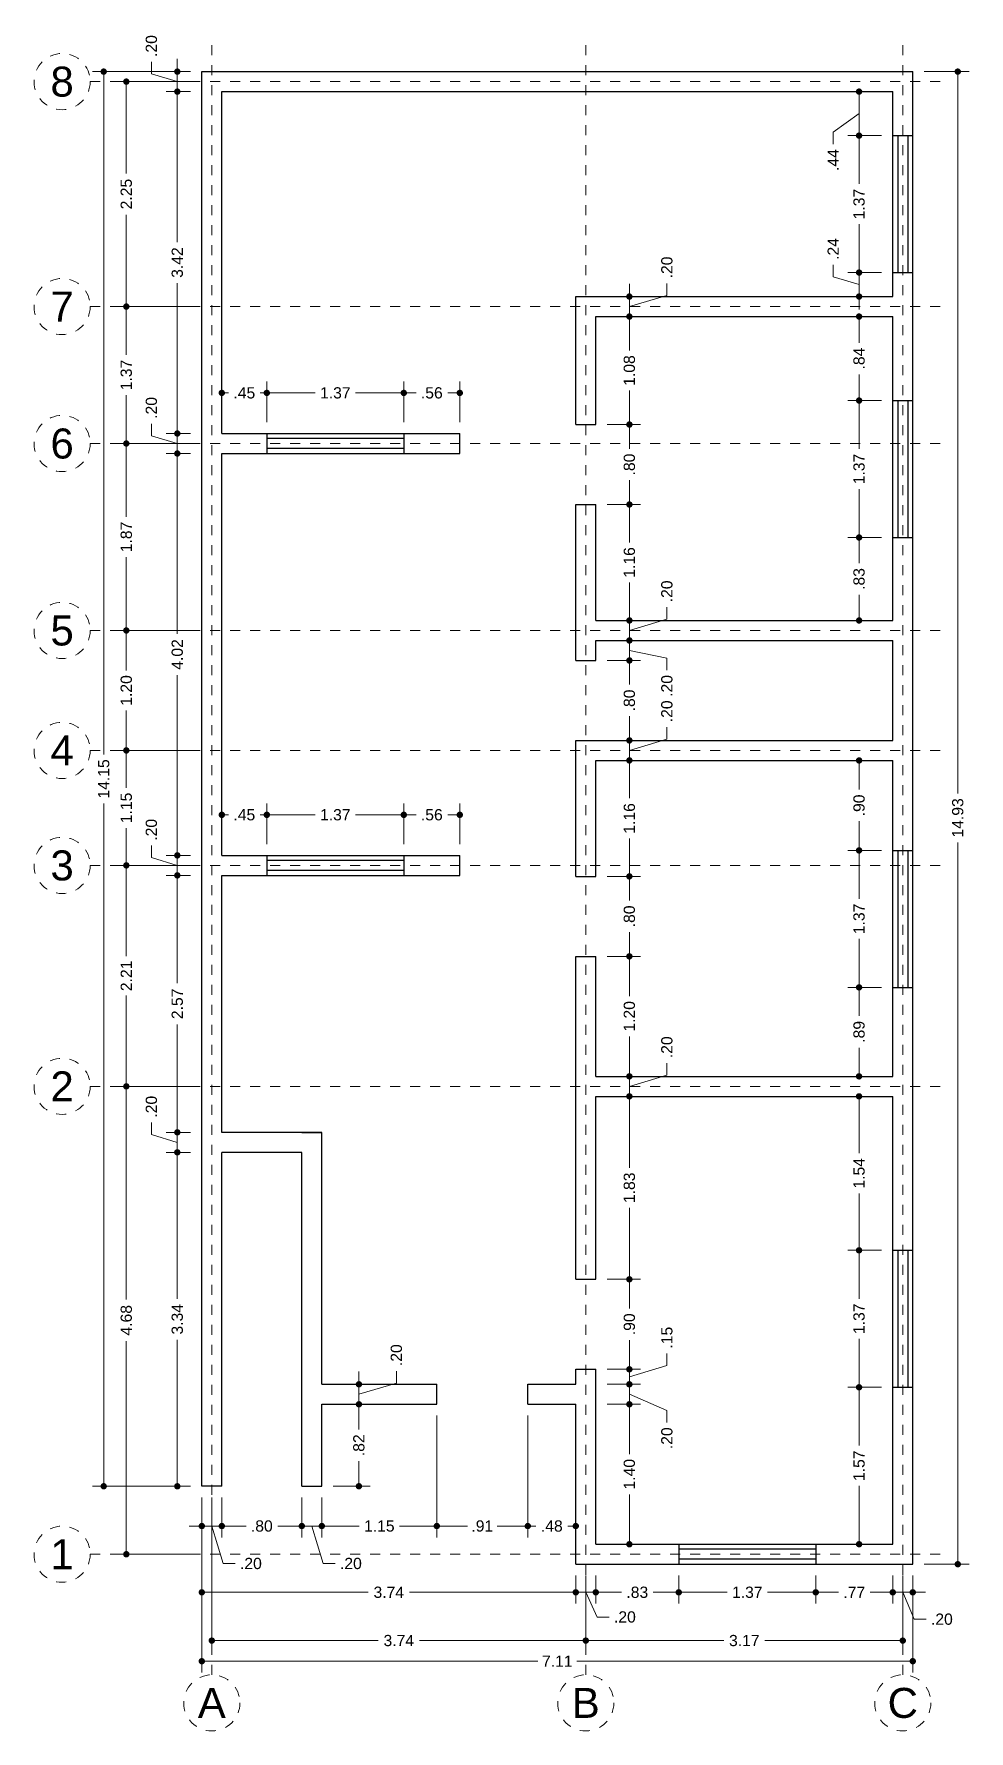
# Model space of a CAD drawing. Header units: millimetres. Extents: x 0.5 to 9.9, y -1.4 to 15.6.
import ezdxf
from ezdxf.enums import TextEntityAlignment as Align

# ---------------------------------------------------------------- set-up
doc = ezdxf.new("R2010")
doc.units = ezdxf.units.MM
doc.header["$LTSCALE"] = 0.001
doc.linetypes.add('CENTER2', pattern=[28.575, 19.05, -3.175, 3.175, -3.175])
for name, color, linetype, lineweight in [('Cotas', 7, 'Continuous', 18), ('Ejes', 7, 'CENTER2', 5), ('Muros', 7, 'Continuous', 30), ('Ventanas', 250, 'Continuous', 25)]:
    doc.layers.add(name, color=color, linetype=linetype, lineweight=lineweight)
doc.styles.get("Standard").update_dxf_attribs({"font": 'arial.ttf'})
doc.dimstyles.new('1-75', dxfattribs={"dimscale": 75, "dimtxt": 0.0015, "dimasz": 0.00085, "dimexe": 0.0015, "dimexo": 0.0015, "dimgap": 0.0008, "dimtad": 0, "dimzin": 4, "dimdsep": 46, "dimtxsty": 'Standard', "dimblk": 'DOT', "dimcen": 0.09, "dimclrd": 256, "dimclre": 256, "dimclrt": 256, "dimadec": 0, "dimazin": 0, "dimtfac": 1, "dimtofl": 0, "dimtmove": 1, "dimatfit": 2, "dimfxl": 0.0015, "dimtfill": 1, "dimtolj": 1, "dimtzin": 4, "dimlwd": -1, "dimlwe": -1, "dimarcsym": 0})

msp = doc.modelspace()

# ---------------------------------------------------------------- texts
at = {"layer": 'Ejes'}
for s, p in [('8', (0.824, 15.1)), ('7', (0.824, 12.85)), ('6', (0.824, 11.48)), ('5', (0.824, 9.61)), ('4', (0.824, 8.41)), ('3', (0.824, 7.26)), ('2', (0.824, 5.05)), ('1', (0.824, 0.37)), ('A', (2.321, -1.117)), ('B', (6.061, -1.117)), ('C', (9.231, -1.117))]:
    msp.add_text(s, height=0.3, dxfattribs=at).set_placement(p, align=Align.MIDDLE_CENTER)

# ---------------------------------------------------------------- blocks, each defined once
blk = doc.blocks.new('_DOT')
at = {"color": 0, "linetype": 'ByBlock'}
blk.add_line((-0.5, 0), (-1, 0), dxfattribs=at)
at = {"color": 0, "linetype": 'ByBlock', "const_width": 0.5}
blk.add_lwpolyline([(-0.25, 0, 1), (0.25, 0, 1)], format="xyb", close=True, dxfattribs=at)
blk = doc.blocks.new('*D3')
at = {"layer": 'Cotas', "transparency": 16777216}
for p, q in [((2.221, 0.937), (2.221, -0.812)), ((9.331, 0.158), (9.331, -0.812)), ((2.285, -0.7), (5.581, -0.7)), ((9.267, -0.7), (5.971, -0.7))]:
    blk.add_line(p, q, dxfattribs=at)
at = {"layer": 'Defpoints', "color": 0, "transparency": 16777216}
for p in [(2.221, 1.05), (9.331, 0.27), (9.331, -0.7)]:
    blk.add_point(p, dxfattribs=at)
at = {"layer": 'Cotas', "transparency": 16777216, "xscale": 0.06375, "yscale": 0.06375, "zscale": 0.06375, "rotation": 180}
blk.add_blockref('_DOT', (2.221, -0.7), dxfattribs=at)
at = {"layer": 'Cotas', "transparency": 16777216, "xscale": 0.06375, "yscale": 0.06375, "zscale": 0.06375}
blk.add_blockref('_DOT', (9.331, -0.7), dxfattribs=at)
at = {"layer": 'Cotas', "transparency": 16777216, "insert": (5.776, -0.7), "char_height": 0.1125, "attachment_point": 5, "bg_fill": 3, "box_fill_scale": 1.1, "bg_fill_color": 256, "bg_fill_true_color": 13158600, "bg_fill_transparency": 0}
blk.add_mtext('\\A1;7.11', dxfattribs=at)
blk = doc.blocks.new('*D4')
at = {"layer": 'Cotas', "transparency": 16777216}
for p, q in [((2.321, 0.937), (2.321, -0.607)), ((6.061, 0.158), (6.061, -0.607)), ((2.385, -0.494), (3.985, -0.494)), ((5.997, -0.494), (4.397, -0.494))]:
    blk.add_line(p, q, dxfattribs=at)
at = {"layer": 'Defpoints', "color": 0, "transparency": 16777216}
for p in [(2.321, 1.05), (6.061, 0.27), (6.061, -0.494)]:
    blk.add_point(p, dxfattribs=at)
at = {"layer": 'Cotas', "transparency": 16777216, "xscale": 0.06375, "yscale": 0.06375, "zscale": 0.06375, "rotation": 180}
blk.add_blockref('_DOT', (2.321, -0.494), dxfattribs=at)
at = {"layer": 'Cotas', "transparency": 16777216, "xscale": 0.06375, "yscale": 0.06375, "zscale": 0.06375}
blk.add_blockref('_DOT', (6.061, -0.494), dxfattribs=at)
at = {"layer": 'Cotas', "transparency": 16777216, "insert": (4.191, -0.494), "char_height": 0.1125, "attachment_point": 5, "bg_fill": 3, "box_fill_scale": 1.1, "bg_fill_color": 256, "bg_fill_true_color": 13158600, "bg_fill_transparency": 0}
blk.add_mtext('\\A1;3.74', dxfattribs=at)
blk = doc.blocks.new('*D5')
at = {"layer": 'Cotas', "transparency": 16777216}
for p, q in [((6.061, 0.158), (6.061, -0.607)), ((9.231, 0.158), (9.231, -0.607)), ((6.125, -0.494), (7.44, -0.494)), ((9.167, -0.494), (7.852, -0.494))]:
    blk.add_line(p, q, dxfattribs=at)
at = {"layer": 'Defpoints', "color": 0, "transparency": 16777216}
for p in [(6.061, 0.27), (9.231, 0.27), (9.231, -0.494)]:
    blk.add_point(p, dxfattribs=at)
at = {"layer": 'Cotas', "transparency": 16777216, "xscale": 0.06375, "yscale": 0.06375, "zscale": 0.06375, "rotation": 180}
blk.add_blockref('_DOT', (6.061, -0.494), dxfattribs=at)
at = {"layer": 'Cotas', "transparency": 16777216, "xscale": 0.06375, "yscale": 0.06375, "zscale": 0.06375}
blk.add_blockref('_DOT', (9.231, -0.494), dxfattribs=at)
at = {"layer": 'Cotas', "transparency": 16777216, "insert": (7.646, -0.494), "char_height": 0.1125, "attachment_point": 5, "bg_fill": 3, "box_fill_scale": 1.1, "bg_fill_color": 256, "bg_fill_true_color": 13158600, "bg_fill_transparency": 0}
blk.add_mtext('\\A1;3.17', dxfattribs=at)
blk = doc.blocks.new('*D6')
at = {"layer": 'Cotas', "transparency": 16777216}
for p, q in [((2.421, 0.937), (2.421, 0.539)), ((3.221, 0.937), (3.221, 0.539)), ((2.485, 0.652), (2.663, 0.652)), ((3.157, 0.652), (2.98, 0.652))]:
    blk.add_line(p, q, dxfattribs=at)
at = {"layer": 'Defpoints', "color": 0, "transparency": 16777216}
for p in [(2.421, 1.05), (3.221, 1.05), (3.221, 0.652)]:
    blk.add_point(p, dxfattribs=at)
at = {"layer": 'Cotas', "transparency": 16777216, "xscale": 0.06375, "yscale": 0.06375, "zscale": 0.06375, "rotation": 180}
blk.add_blockref('_DOT', (2.421, 0.652), dxfattribs=at)
at = {"layer": 'Cotas', "transparency": 16777216, "xscale": 0.06375, "yscale": 0.06375, "zscale": 0.06375}
blk.add_blockref('_DOT', (3.221, 0.652), dxfattribs=at)
at = {"layer": 'Cotas', "transparency": 16777216, "insert": (2.821, 0.652), "char_height": 0.1125, "attachment_point": 5, "bg_fill": 3, "box_fill_scale": 1.1, "bg_fill_color": 256, "bg_fill_true_color": 13158600, "bg_fill_transparency": 0}
blk.add_mtext('\\A1;.80', dxfattribs=at)
blk = doc.blocks.new('*D7')
at = {"layer": 'Cotas', "transparency": 16777216}
for p, q in [((3.221, 0.937), (3.221, 0.539)), ((3.421, 0.937), (3.421, 0.539)), ((3.157, 0.652), (3.094, 0.652)), ((3.221, 0.652), (3.421, 0.652)), ((3.321, 0.652), (3.434, 0.277)), ((3.485, 0.652), (3.549, 0.652)), ((3.434, 0.277), (3.554, 0.277))]:
    blk.add_line(p, q, dxfattribs=at)
at = {"layer": 'Defpoints', "color": 0, "transparency": 16777216}
for p in [(3.221, 1.05), (3.421, 1.05), (3.421, 0.652)]:
    blk.add_point(p, dxfattribs=at)
at = {"layer": 'Cotas', "transparency": 16777216, "xscale": 0.06375, "yscale": 0.06375, "zscale": 0.06375}
blk.add_blockref('_DOT', (3.221, 0.652), dxfattribs=at)
at = {"layer": 'Cotas', "transparency": 16777216, "xscale": 0.06375, "yscale": 0.06375, "zscale": 0.06375, "rotation": 180}
blk.add_blockref('_DOT', (3.421, 0.652), dxfattribs=at)
at = {"layer": 'Cotas', "transparency": 16777216, "insert": (3.712, 0.277), "char_height": 0.1125, "attachment_point": 5, "bg_fill": 3, "box_fill_scale": 1.1, "bg_fill_color": 256, "bg_fill_true_color": 13158600, "bg_fill_transparency": 0}
blk.add_mtext('\\A1;.20', dxfattribs=at)
blk = doc.blocks.new('*D8')
at = {"layer": 'Cotas', "transparency": 16777216}
for p, q in [((4.571, 1.757), (4.571, 0.539)), ((3.421, 0.937), (3.421, 0.539)), ((3.485, 0.652), (3.795, 0.652)), ((4.507, 0.652), (4.197, 0.652))]:
    blk.add_line(p, q, dxfattribs=at)
at = {"layer": 'Defpoints', "color": 0, "transparency": 16777216}
for p in [(4.571, 1.87), (3.421, 1.05), (4.571, 0.652)]:
    blk.add_point(p, dxfattribs=at)
at = {"layer": 'Cotas', "transparency": 16777216, "xscale": 0.06375, "yscale": 0.06375, "zscale": 0.06375, "rotation": 180}
blk.add_blockref('_DOT', (3.421, 0.652), dxfattribs=at)
at = {"layer": 'Cotas', "transparency": 16777216, "xscale": 0.06375, "yscale": 0.06375, "zscale": 0.06375}
blk.add_blockref('_DOT', (4.571, 0.652), dxfattribs=at)
at = {"layer": 'Cotas', "transparency": 16777216, "insert": (3.996, 0.652), "char_height": 0.1125, "attachment_point": 5, "bg_fill": 3, "box_fill_scale": 1.1, "bg_fill_color": 256, "bg_fill_true_color": 13158600, "bg_fill_transparency": 0}
blk.add_mtext('\\A1;1.15', dxfattribs=at)
blk = doc.blocks.new('*D9')
at = {"layer": 'Cotas', "transparency": 16777216}
for p, q in [((4.571, 1.757), (4.571, 0.539)), ((5.481, 1.757), (5.481, 0.539)), ((4.635, 0.652), (4.879, 0.652)), ((5.417, 0.652), (5.174, 0.652))]:
    blk.add_line(p, q, dxfattribs=at)
at = {"layer": 'Defpoints', "color": 0, "transparency": 16777216}
for p in [(4.571, 1.87), (5.481, 1.87), (5.481, 0.652)]:
    blk.add_point(p, dxfattribs=at)
at = {"layer": 'Cotas', "transparency": 16777216, "xscale": 0.06375, "yscale": 0.06375, "zscale": 0.06375, "rotation": 180}
blk.add_blockref('_DOT', (4.571, 0.652), dxfattribs=at)
at = {"layer": 'Cotas', "transparency": 16777216, "xscale": 0.06375, "yscale": 0.06375, "zscale": 0.06375}
blk.add_blockref('_DOT', (5.481, 0.652), dxfattribs=at)
at = {"layer": 'Cotas', "transparency": 16777216, "insert": (5.026, 0.652), "char_height": 0.1125, "attachment_point": 5, "bg_fill": 3, "box_fill_scale": 1.1, "bg_fill_color": 256, "bg_fill_true_color": 13158600, "bg_fill_transparency": 0}
blk.add_mtext('\\A1;.91', dxfattribs=at)
blk = doc.blocks.new('*D10')
at = {"layer": 'Cotas', "transparency": 16777216}
for p, q in [((5.481, 1.757), (5.481, 0.539)), ((5.961, 0.958), (5.961, 0.539)), ((5.545, 0.652), (5.563, 0.652)), ((5.897, 0.652), (5.88, 0.652))]:
    blk.add_line(p, q, dxfattribs=at)
at = {"layer": 'Defpoints', "color": 0, "transparency": 16777216}
for p in [(5.481, 1.87), (5.961, 1.07), (5.961, 0.652)]:
    blk.add_point(p, dxfattribs=at)
at = {"layer": 'Cotas', "transparency": 16777216, "insert": (5.721, 0.652), "char_height": 0.1125, "attachment_point": 5, "bg_fill": 3, "box_fill_scale": 1.1, "bg_fill_color": 256, "bg_fill_true_color": 13158600, "bg_fill_transparency": 0}
blk.add_mtext('\\A1;.48', dxfattribs=at)
at = {"layer": 'Cotas', "transparency": 16777216, "xscale": 0.06375, "yscale": 0.06375, "zscale": 0.06375, "rotation": 180}
blk.add_blockref('_DOT', (5.481, 0.652), dxfattribs=at)
at = {"layer": 'Cotas', "transparency": 16777216, "xscale": 0.06375, "yscale": 0.06375, "zscale": 0.06375}
blk.add_blockref('_DOT', (5.961, 0.652), dxfattribs=at)
blk = doc.blocks.new('*D11')
at = {"layer": 'Cotas', "transparency": 16777216}
for p, q in [((2.221, 0.937), (2.221, 0.539)), ((2.421, 0.937), (2.421, 0.539)), ((2.157, 0.652), (2.094, 0.652)), ((2.421, 0.652), (2.221, 0.652)), ((2.321, 0.652), (2.434, 0.277)), ((2.485, 0.652), (2.549, 0.652)), ((2.434, 0.277), (2.554, 0.277))]:
    blk.add_line(p, q, dxfattribs=at)
at = {"layer": 'Defpoints', "color": 0, "transparency": 16777216}
for p in [(2.221, 1.05), (2.421, 1.05), (2.221, 0.652)]:
    blk.add_point(p, dxfattribs=at)
at = {"layer": 'Cotas', "transparency": 16777216, "xscale": 0.06375, "yscale": 0.06375, "zscale": 0.06375}
blk.add_blockref('_DOT', (2.221, 0.652), dxfattribs=at)
at = {"layer": 'Cotas', "transparency": 16777216, "xscale": 0.06375, "yscale": 0.06375, "zscale": 0.06375, "rotation": 180}
blk.add_blockref('_DOT', (2.421, 0.652), dxfattribs=at)
at = {"layer": 'Cotas', "transparency": 16777216, "insert": (2.712, 0.277), "char_height": 0.1125, "attachment_point": 5, "bg_fill": 3, "box_fill_scale": 1.1, "bg_fill_color": 256, "bg_fill_true_color": 13158600, "bg_fill_transparency": 0}
blk.add_mtext('\\A1;.20', dxfattribs=at)
blk = doc.blocks.new('*D12')
at = {"layer": 'Cotas', "transparency": 16777216}
for p, q in [((2.221, 0.937), (2.221, -0.124)), ((5.961, 0.158), (5.961, -0.124)), ((2.285, -0.011), (3.885, -0.011)), ((5.897, -0.011), (4.297, -0.011))]:
    blk.add_line(p, q, dxfattribs=at)
at = {"layer": 'Defpoints', "color": 0, "transparency": 16777216}
for p in [(2.221, 1.05), (5.961, 0.27), (5.961, -0.011)]:
    blk.add_point(p, dxfattribs=at)
at = {"layer": 'Cotas', "transparency": 16777216, "xscale": 0.06375, "yscale": 0.06375, "zscale": 0.06375, "rotation": 180}
blk.add_blockref('_DOT', (2.221, -0.011), dxfattribs=at)
at = {"layer": 'Cotas', "transparency": 16777216, "xscale": 0.06375, "yscale": 0.06375, "zscale": 0.06375}
blk.add_blockref('_DOT', (5.961, -0.011), dxfattribs=at)
at = {"layer": 'Cotas', "transparency": 16777216, "insert": (4.091, -0.011), "char_height": 0.1125, "attachment_point": 5, "bg_fill": 3, "box_fill_scale": 1.1, "bg_fill_color": 256, "bg_fill_true_color": 13158600, "bg_fill_transparency": 0}
blk.add_mtext('\\A1;3.74', dxfattribs=at)
blk = doc.blocks.new('*D13')
at = {"layer": 'Cotas', "transparency": 16777216}
for p, q in [((6.161, 0.158), (6.161, -0.124)), ((6.991, 0.158), (6.991, -0.124)), ((6.225, -0.011), (6.418, -0.011)), ((6.927, -0.011), (6.735, -0.011))]:
    blk.add_line(p, q, dxfattribs=at)
at = {"layer": 'Defpoints', "color": 0, "transparency": 16777216}
for p in [(6.161, 0.27), (6.991, 0.27), (6.991, -0.011)]:
    blk.add_point(p, dxfattribs=at)
at = {"layer": 'Cotas', "transparency": 16777216, "xscale": 0.06375, "yscale": 0.06375, "zscale": 0.06375, "rotation": 180}
blk.add_blockref('_DOT', (6.161, -0.011), dxfattribs=at)
at = {"layer": 'Cotas', "transparency": 16777216, "xscale": 0.06375, "yscale": 0.06375, "zscale": 0.06375}
blk.add_blockref('_DOT', (6.991, -0.011), dxfattribs=at)
at = {"layer": 'Cotas', "transparency": 16777216, "insert": (6.576, -0.011), "char_height": 0.1125, "attachment_point": 5, "bg_fill": 3, "box_fill_scale": 1.1, "bg_fill_color": 256, "bg_fill_true_color": 13158600, "bg_fill_transparency": 0}
blk.add_mtext('\\A1;.83', dxfattribs=at)
blk = doc.blocks.new('*D14')
at = {"layer": 'Cotas', "transparency": 16777216}
for p, q in [((6.991, 0.158), (6.991, -0.124)), ((8.361, 0.158), (8.361, -0.124)), ((7.055, -0.011), (7.475, -0.011)), ((8.297, -0.011), (7.877, -0.011))]:
    blk.add_line(p, q, dxfattribs=at)
at = {"layer": 'Defpoints', "color": 0, "transparency": 16777216}
for p in [(6.991, 0.27), (8.361, 0.27), (8.361, -0.011)]:
    blk.add_point(p, dxfattribs=at)
at = {"layer": 'Cotas', "transparency": 16777216, "xscale": 0.06375, "yscale": 0.06375, "zscale": 0.06375, "rotation": 180}
blk.add_blockref('_DOT', (6.991, -0.011), dxfattribs=at)
at = {"layer": 'Cotas', "transparency": 16777216, "xscale": 0.06375, "yscale": 0.06375, "zscale": 0.06375}
blk.add_blockref('_DOT', (8.361, -0.011), dxfattribs=at)
at = {"layer": 'Cotas', "transparency": 16777216, "insert": (7.676, -0.011), "char_height": 0.1125, "attachment_point": 5, "bg_fill": 3, "box_fill_scale": 1.1, "bg_fill_color": 256, "bg_fill_true_color": 13158600, "bg_fill_transparency": 0}
blk.add_mtext('\\A1;1.37', dxfattribs=at)
blk = doc.blocks.new('*D15')
at = {"layer": 'Cotas', "transparency": 16777216}
for p, q in [((8.361, 0.158), (8.361, -0.124)), ((9.131, 0.158), (9.131, -0.124)), ((8.425, -0.011), (8.588, -0.011)), ((9.067, -0.011), (8.905, -0.011))]:
    blk.add_line(p, q, dxfattribs=at)
at = {"layer": 'Defpoints', "color": 0, "transparency": 16777216}
for p in [(8.361, 0.27), (9.131, 0.27), (9.131, -0.011)]:
    blk.add_point(p, dxfattribs=at)
at = {"layer": 'Cotas', "transparency": 16777216, "xscale": 0.06375, "yscale": 0.06375, "zscale": 0.06375, "rotation": 180}
blk.add_blockref('_DOT', (8.361, -0.011), dxfattribs=at)
at = {"layer": 'Cotas', "transparency": 16777216, "xscale": 0.06375, "yscale": 0.06375, "zscale": 0.06375}
blk.add_blockref('_DOT', (9.131, -0.011), dxfattribs=at)
at = {"layer": 'Cotas', "transparency": 16777216, "insert": (8.746, -0.011), "char_height": 0.1125, "attachment_point": 5, "bg_fill": 3, "box_fill_scale": 1.1, "bg_fill_color": 256, "bg_fill_true_color": 13158600, "bg_fill_transparency": 0}
blk.add_mtext('\\A1;.77', dxfattribs=at)
blk = doc.blocks.new('*D16')
at = {"layer": 'Cotas', "transparency": 16777216}
for p, q in [((9.131, 0.158), (9.131, -0.124)), ((9.331, 0.158), (9.331, -0.124)), ((9.067, -0.011), (9.004, -0.011)), ((9.131, -0.011), (9.331, -0.011)), ((9.231, -0.011), (9.344, -0.28)), ((9.395, -0.011), (9.459, -0.011)), ((9.344, -0.28), (9.464, -0.28))]:
    blk.add_line(p, q, dxfattribs=at)
at = {"layer": 'Defpoints', "color": 0, "transparency": 16777216}
for p in [(9.131, 0.27), (9.331, 0.27), (9.331, -0.011)]:
    blk.add_point(p, dxfattribs=at)
at = {"layer": 'Cotas', "transparency": 16777216, "xscale": 0.06375, "yscale": 0.06375, "zscale": 0.06375}
blk.add_blockref('_DOT', (9.131, -0.011), dxfattribs=at)
at = {"layer": 'Cotas', "transparency": 16777216, "xscale": 0.06375, "yscale": 0.06375, "zscale": 0.06375, "rotation": 180}
blk.add_blockref('_DOT', (9.331, -0.011), dxfattribs=at)
at = {"layer": 'Cotas', "transparency": 16777216, "insert": (9.622, -0.28), "char_height": 0.1125, "attachment_point": 5, "bg_fill": 3, "box_fill_scale": 1.1, "bg_fill_color": 256, "bg_fill_true_color": 13158600, "bg_fill_transparency": 0}
blk.add_mtext('\\A1;.20', dxfattribs=at)
blk = doc.blocks.new('*D17')
at = {"layer": 'Cotas', "transparency": 16777216}
for p, q in [((2.109, 15.2), (1.127, 15.2)), ((1.24, 15.136), (1.24, 8.37)), ((1.24, 1.114), (1.24, 7.88)), ((2.109, 1.05), (1.127, 1.05))]:
    blk.add_line(p, q, dxfattribs=at)
at = {"layer": 'Defpoints', "color": 0, "transparency": 16777216}
for p in [(1.24, 15.2), (2.221, 15.2), (2.221, 1.05)]:
    blk.add_point(p, dxfattribs=at)
at = {"layer": 'Cotas', "transparency": 16777216, "xscale": 0.06375, "yscale": 0.06375, "zscale": 0.06375}
for p, rotation in [((1.24, 15.2), 90), ((1.24, 1.05), 270)]:
    blk.add_blockref('_DOT', p, dxfattribs=dict(at, rotation=rotation))
at = {"layer": 'Cotas', "transparency": 16777216, "insert": (1.24, 8.125), "char_height": 0.1125, "attachment_point": 5, "rotation": 90, "bg_fill": 3, "box_fill_scale": 1.1, "bg_fill_color": 256, "bg_fill_true_color": 13158600, "bg_fill_transparency": 0}
blk.add_mtext('\\A1;14.15', dxfattribs=at)
blk = doc.blocks.new('*D18')
at = {"layer": 'Cotas', "transparency": 16777216}
for p, q in [((9.444, 15.2), (9.894, 15.2)), ((9.781, 15.136), (9.781, 7.98)), ((9.781, 0.334), (9.781, 7.49)), ((9.444, 0.27), (9.894, 0.27))]:
    blk.add_line(p, q, dxfattribs=at)
at = {"layer": 'Defpoints', "color": 0, "transparency": 16777216}
for p in [(9.331, 15.2), (9.781, 15.2), (9.331, 0.27)]:
    blk.add_point(p, dxfattribs=at)
at = {"layer": 'Cotas', "transparency": 16777216, "xscale": 0.06375, "yscale": 0.06375, "zscale": 0.06375}
for p, rotation in [((9.781, 15.2), 90), ((9.781, 0.27), 270)]:
    blk.add_blockref('_DOT', p, dxfattribs=dict(at, rotation=rotation))
at = {"layer": 'Cotas', "transparency": 16777216, "insert": (9.781, 7.735), "char_height": 0.1125, "attachment_point": 5, "rotation": 90, "bg_fill": 3, "box_fill_scale": 1.1, "bg_fill_color": 256, "bg_fill_true_color": 13158600, "bg_fill_transparency": 0}
blk.add_mtext('\\A1;14.93', dxfattribs=at)
blk = doc.blocks.new('*D19')
at = {"layer": 'Cotas', "transparency": 16777216}
for p, q in [((2.109, 15.1), (1.354, 15.1)), ((1.466, 15.036), (1.466, 14.182)), ((1.466, 12.914), (1.466, 13.768)), ((2.109, 12.85), (1.354, 12.85))]:
    blk.add_line(p, q, dxfattribs=at)
at = {"layer": 'Defpoints', "color": 0, "transparency": 16777216}
for p in [(2.221, 15.1), (1.466, 12.85), (2.221, 12.85)]:
    blk.add_point(p, dxfattribs=at)
at = {"layer": 'Cotas', "transparency": 16777216, "xscale": 0.06375, "yscale": 0.06375, "zscale": 0.06375}
for p, rotation in [((1.466, 15.1), 90), ((1.466, 12.85), 270)]:
    blk.add_blockref('_DOT', p, dxfattribs=dict(at, rotation=rotation))
at = {"layer": 'Cotas', "transparency": 16777216, "insert": (1.466, 13.975), "char_height": 0.1125, "attachment_point": 5, "rotation": 90, "bg_fill": 3, "box_fill_scale": 1.1, "bg_fill_color": 256, "bg_fill_true_color": 13158600, "bg_fill_transparency": 0}
blk.add_mtext('\\A1;2.25', dxfattribs=at)
blk = doc.blocks.new('*D20')
at = {"layer": 'Cotas', "transparency": 16777216}
for p, q in [((2.109, 12.85), (1.354, 12.85)), ((1.466, 12.786), (1.466, 12.366)), ((1.466, 11.544), (1.466, 11.964)), ((2.109, 11.48), (1.354, 11.48))]:
    blk.add_line(p, q, dxfattribs=at)
at = {"layer": 'Defpoints', "color": 0, "transparency": 16777216}
for p in [(2.221, 12.85), (1.466, 11.48), (2.221, 11.48)]:
    blk.add_point(p, dxfattribs=at)
at = {"layer": 'Cotas', "transparency": 16777216, "xscale": 0.06375, "yscale": 0.06375, "zscale": 0.06375}
for p, rotation in [((1.466, 12.85), 90), ((1.466, 11.48), 270)]:
    blk.add_blockref('_DOT', p, dxfattribs=dict(at, rotation=rotation))
at = {"layer": 'Cotas', "transparency": 16777216, "insert": (1.466, 12.165), "char_height": 0.1125, "attachment_point": 5, "rotation": 90, "bg_fill": 3, "box_fill_scale": 1.1, "bg_fill_color": 256, "bg_fill_true_color": 13158600, "bg_fill_transparency": 0}
blk.add_mtext('\\A1;1.37', dxfattribs=at)
blk = doc.blocks.new('*D21')
at = {"layer": 'Cotas', "transparency": 16777216}
for p, q in [((2.109, 11.48), (1.354, 11.48)), ((1.466, 11.416), (1.466, 10.746)), ((1.466, 9.674), (1.466, 10.344)), ((2.109, 9.61), (1.354, 9.61))]:
    blk.add_line(p, q, dxfattribs=at)
at = {"layer": 'Defpoints', "color": 0, "transparency": 16777216}
for p in [(2.221, 11.48), (1.466, 9.61), (2.221, 9.61)]:
    blk.add_point(p, dxfattribs=at)
at = {"layer": 'Cotas', "transparency": 16777216, "xscale": 0.06375, "yscale": 0.06375, "zscale": 0.06375}
for p, rotation in [((1.466, 11.48), 90), ((1.466, 9.61), 270)]:
    blk.add_blockref('_DOT', p, dxfattribs=dict(at, rotation=rotation))
at = {"layer": 'Cotas', "transparency": 16777216, "insert": (1.466, 10.545), "char_height": 0.1125, "attachment_point": 5, "rotation": 90, "bg_fill": 3, "box_fill_scale": 1.1, "bg_fill_color": 256, "bg_fill_true_color": 13158600, "bg_fill_transparency": 0}
blk.add_mtext('\\A1;1.87', dxfattribs=at)
blk = doc.blocks.new('*D22')
at = {"layer": 'Cotas', "transparency": 16777216}
for p, q in [((2.109, 9.61), (1.354, 9.61)), ((1.466, 9.546), (1.466, 9.211)), ((1.466, 8.474), (1.466, 8.809)), ((2.109, 8.41), (1.354, 8.41))]:
    blk.add_line(p, q, dxfattribs=at)
at = {"layer": 'Defpoints', "color": 0, "transparency": 16777216}
for p in [(2.221, 9.61), (1.466, 8.41), (2.221, 8.41)]:
    blk.add_point(p, dxfattribs=at)
at = {"layer": 'Cotas', "transparency": 16777216, "xscale": 0.06375, "yscale": 0.06375, "zscale": 0.06375}
for p, rotation in [((1.466, 9.61), 90), ((1.466, 8.41), 270)]:
    blk.add_blockref('_DOT', p, dxfattribs=dict(at, rotation=rotation))
at = {"layer": 'Cotas', "transparency": 16777216, "insert": (1.466, 9.01), "char_height": 0.1125, "attachment_point": 5, "rotation": 90, "bg_fill": 3, "box_fill_scale": 1.1, "bg_fill_color": 256, "bg_fill_true_color": 13158600, "bg_fill_transparency": 0}
blk.add_mtext('\\A1;1.20', dxfattribs=at)
blk = doc.blocks.new('*D23')
at = {"layer": 'Cotas', "transparency": 16777216}
for p, q in [((2.109, 8.41), (1.354, 8.41)), ((1.466, 8.346), (1.466, 8.036)), ((1.466, 7.324), (1.466, 7.634)), ((2.109, 7.26), (1.354, 7.26))]:
    blk.add_line(p, q, dxfattribs=at)
at = {"layer": 'Defpoints', "color": 0, "transparency": 16777216}
for p in [(2.221, 8.41), (1.466, 7.26), (2.221, 7.26)]:
    blk.add_point(p, dxfattribs=at)
at = {"layer": 'Cotas', "transparency": 16777216, "xscale": 0.06375, "yscale": 0.06375, "zscale": 0.06375}
for p, rotation in [((1.466, 8.41), 90), ((1.466, 7.26), 270)]:
    blk.add_blockref('_DOT', p, dxfattribs=dict(at, rotation=rotation))
at = {"layer": 'Cotas', "transparency": 16777216, "insert": (1.466, 7.835), "char_height": 0.1125, "attachment_point": 5, "rotation": 90, "bg_fill": 3, "box_fill_scale": 1.1, "bg_fill_color": 256, "bg_fill_true_color": 13158600, "bg_fill_transparency": 0}
blk.add_mtext('\\A1;1.15', dxfattribs=at)
blk = doc.blocks.new('*D24')
at = {"layer": 'Cotas', "transparency": 16777216}
for p, q in [((2.109, 7.26), (1.354, 7.26)), ((1.466, 7.196), (1.466, 6.351)), ((1.466, 5.114), (1.466, 5.959)), ((2.109, 5.05), (1.354, 5.05))]:
    blk.add_line(p, q, dxfattribs=at)
at = {"layer": 'Defpoints', "color": 0, "transparency": 16777216}
for p in [(2.221, 7.26), (1.466, 5.05), (2.221, 5.05)]:
    blk.add_point(p, dxfattribs=at)
at = {"layer": 'Cotas', "transparency": 16777216, "xscale": 0.06375, "yscale": 0.06375, "zscale": 0.06375}
for p, rotation in [((1.466, 7.26), 90), ((1.466, 5.05), 270)]:
    blk.add_blockref('_DOT', p, dxfattribs=dict(at, rotation=rotation))
at = {"layer": 'Cotas', "transparency": 16777216, "insert": (1.466, 6.155), "char_height": 0.1125, "attachment_point": 5, "rotation": 90, "bg_fill": 3, "box_fill_scale": 1.1, "bg_fill_color": 256, "bg_fill_true_color": 13158600, "bg_fill_transparency": 0}
blk.add_mtext('\\A1;2.21', dxfattribs=at)
blk = doc.blocks.new('*D25')
at = {"layer": 'Cotas', "transparency": 16777216}
for p, q in [((2.109, 5.05), (1.354, 5.05)), ((1.466, 4.986), (1.466, 2.918)), ((1.466, 0.434), (1.466, 2.502)), ((2.209, 0.37), (1.354, 0.37))]:
    blk.add_line(p, q, dxfattribs=at)
at = {"layer": 'Defpoints', "color": 0, "transparency": 16777216}
for p in [(2.221, 5.05), (1.466, 0.37), (2.321, 0.37)]:
    blk.add_point(p, dxfattribs=at)
at = {"layer": 'Cotas', "transparency": 16777216, "xscale": 0.06375, "yscale": 0.06375, "zscale": 0.06375}
for p, rotation in [((1.466, 5.05), 90), ((1.466, 0.37), 270)]:
    blk.add_blockref('_DOT', p, dxfattribs=dict(at, rotation=rotation))
at = {"layer": 'Cotas', "transparency": 16777216, "insert": (1.466, 2.71), "char_height": 0.1125, "attachment_point": 5, "rotation": 90, "bg_fill": 3, "box_fill_scale": 1.1, "bg_fill_color": 256, "bg_fill_true_color": 13158600, "bg_fill_transparency": 0}
blk.add_mtext('\\A1;4.68', dxfattribs=at)
blk = doc.blocks.new('*D26')
at = {"layer": 'Cotas', "transparency": 16777216}
for p, q in [((2.109, 4.39), (1.864, 4.39)), ((1.976, 4.326), (1.976, 2.926)), ((1.976, 1.114), (1.976, 2.514)), ((2.109, 1.05), (1.864, 1.05))]:
    blk.add_line(p, q, dxfattribs=at)
at = {"layer": 'Defpoints', "color": 0, "transparency": 16777216}
for p in [(1.976, 4.39), (2.221, 4.39), (2.221, 1.05)]:
    blk.add_point(p, dxfattribs=at)
at = {"layer": 'Cotas', "transparency": 16777216, "xscale": 0.06375, "yscale": 0.06375, "zscale": 0.06375}
for p, rotation in [((1.976, 4.39), 90), ((1.976, 1.05), 270)]:
    blk.add_blockref('_DOT', p, dxfattribs=dict(at, rotation=rotation))
at = {"layer": 'Cotas', "transparency": 16777216, "insert": (1.976, 2.72), "char_height": 0.1125, "attachment_point": 5, "rotation": 90, "bg_fill": 3, "box_fill_scale": 1.1, "bg_fill_color": 256, "bg_fill_true_color": 13158600, "bg_fill_transparency": 0}
blk.add_mtext('\\A1;3.34', dxfattribs=at)
blk = doc.blocks.new('*D27')
at = {"layer": 'Cotas', "transparency": 16777216}
for p, q in [((1.717, 4.568), (1.717, 4.688)), ((2.109, 4.59), (1.864, 4.59)), ((1.976, 4.654), (1.976, 4.718)), ((1.976, 4.39), (1.976, 4.59)), ((1.976, 4.49), (1.717, 4.568)), ((2.109, 4.39), (1.864, 4.39)), ((1.976, 4.326), (1.976, 4.262))]:
    blk.add_line(p, q, dxfattribs=at)
at = {"layer": 'Defpoints', "color": 0, "transparency": 16777216}
for p in [(1.976, 4.59), (2.221, 4.59), (2.221, 4.39)]:
    blk.add_point(p, dxfattribs=at)
at = {"layer": 'Cotas', "transparency": 16777216, "xscale": 0.06375, "yscale": 0.06375, "zscale": 0.06375}
for p, rotation in [((1.976, 4.59), 270), ((1.976, 4.39), 90)]:
    blk.add_blockref('_DOT', p, dxfattribs=dict(at, rotation=rotation))
at = {"layer": 'Cotas', "transparency": 16777216, "insert": (1.717, 4.846), "char_height": 0.1125, "attachment_point": 5, "rotation": 90, "bg_fill": 3, "box_fill_scale": 1.1, "bg_fill_color": 256, "bg_fill_true_color": 13158600, "bg_fill_transparency": 0}
blk.add_mtext('\\A1;.20', dxfattribs=at)
blk = doc.blocks.new('*D28')
at = {"layer": 'Cotas', "transparency": 16777216}
for p, q in [((2.109, 7.16), (1.864, 7.16)), ((1.976, 7.096), (1.976, 6.082)), ((1.976, 4.654), (1.976, 5.668)), ((2.109, 4.59), (1.864, 4.59))]:
    blk.add_line(p, q, dxfattribs=at)
at = {"layer": 'Defpoints', "color": 0, "transparency": 16777216}
for p in [(1.976, 7.16), (2.221, 7.16), (2.221, 4.59)]:
    blk.add_point(p, dxfattribs=at)
at = {"layer": 'Cotas', "transparency": 16777216, "xscale": 0.06375, "yscale": 0.06375, "zscale": 0.06375}
for p, rotation in [((1.976, 7.16), 90), ((1.976, 4.59), 270)]:
    blk.add_blockref('_DOT', p, dxfattribs=dict(at, rotation=rotation))
at = {"layer": 'Cotas', "transparency": 16777216, "insert": (1.976, 5.875), "char_height": 0.1125, "attachment_point": 5, "rotation": 90, "bg_fill": 3, "box_fill_scale": 1.1, "bg_fill_color": 256, "bg_fill_true_color": 13158600, "bg_fill_transparency": 0}
blk.add_mtext('\\A1;2.57', dxfattribs=at)
blk = doc.blocks.new('*D29')
at = {"layer": 'Cotas', "transparency": 16777216}
for p, q in [((1.976, 7.424), (1.976, 7.488)), ((1.717, 7.338), (1.717, 7.458)), ((1.976, 7.26), (1.717, 7.338)), ((2.109, 7.36), (1.864, 7.36)), ((1.976, 7.16), (1.976, 7.36)), ((2.109, 7.16), (1.864, 7.16)), ((1.976, 7.096), (1.976, 7.033))]:
    blk.add_line(p, q, dxfattribs=at)
at = {"layer": 'Defpoints', "color": 0, "transparency": 16777216}
for p in [(1.976, 7.36), (2.221, 7.36), (2.221, 7.16)]:
    blk.add_point(p, dxfattribs=at)
at = {"layer": 'Cotas', "transparency": 16777216, "xscale": 0.06375, "yscale": 0.06375, "zscale": 0.06375}
for p, rotation in [((1.976, 7.36), 270), ((1.976, 7.16), 90)]:
    blk.add_blockref('_DOT', p, dxfattribs=dict(at, rotation=rotation))
at = {"layer": 'Cotas', "transparency": 16777216, "insert": (1.717, 7.616), "char_height": 0.1125, "attachment_point": 5, "rotation": 90, "bg_fill": 3, "box_fill_scale": 1.1, "bg_fill_color": 256, "bg_fill_true_color": 13158600, "bg_fill_transparency": 0}
blk.add_mtext('\\A1;.20', dxfattribs=at)
blk = doc.blocks.new('*D30')
at = {"layer": 'Cotas', "transparency": 16777216}
for p, q in [((2.109, 11.38), (1.864, 11.38)), ((1.976, 11.316), (1.976, 9.578)), ((1.976, 7.424), (1.976, 9.162)), ((2.109, 7.36), (1.864, 7.36))]:
    blk.add_line(p, q, dxfattribs=at)
at = {"layer": 'Defpoints', "color": 0, "transparency": 16777216}
for p in [(1.976, 11.38), (2.221, 11.38), (2.221, 7.36)]:
    blk.add_point(p, dxfattribs=at)
at = {"layer": 'Cotas', "transparency": 16777216, "xscale": 0.06375, "yscale": 0.06375, "zscale": 0.06375}
for p, rotation in [((1.976, 11.38), 90), ((1.976, 7.36), 270)]:
    blk.add_blockref('_DOT', p, dxfattribs=dict(at, rotation=rotation))
at = {"layer": 'Cotas', "transparency": 16777216, "insert": (1.976, 9.37), "char_height": 0.1125, "attachment_point": 5, "rotation": 90, "bg_fill": 3, "box_fill_scale": 1.1, "bg_fill_color": 256, "bg_fill_true_color": 13158600, "bg_fill_transparency": 0}
blk.add_mtext('\\A1;4.02', dxfattribs=at)
blk = doc.blocks.new('*D31')
at = {"layer": 'Cotas', "transparency": 16777216}
for p, q in [((1.717, 11.558), (1.717, 11.678)), ((1.976, 11.48), (1.717, 11.558)), ((2.109, 11.58), (1.864, 11.58)), ((1.976, 11.644), (1.976, 11.707)), ((1.976, 11.38), (1.976, 11.58)), ((2.109, 11.38), (1.864, 11.38)), ((1.976, 11.316), (1.976, 11.252))]:
    blk.add_line(p, q, dxfattribs=at)
at = {"layer": 'Defpoints', "color": 0, "transparency": 16777216}
for p in [(1.976, 11.58), (2.221, 11.58), (2.221, 11.38)]:
    blk.add_point(p, dxfattribs=at)
at = {"layer": 'Cotas', "transparency": 16777216, "xscale": 0.06375, "yscale": 0.06375, "zscale": 0.06375}
for p, rotation in [((1.976, 11.58), 270), ((1.976, 11.38), 90)]:
    blk.add_blockref('_DOT', p, dxfattribs=dict(at, rotation=rotation))
at = {"layer": 'Cotas', "transparency": 16777216, "insert": (1.717, 11.836), "char_height": 0.1125, "attachment_point": 5, "rotation": 90, "bg_fill": 3, "box_fill_scale": 1.1, "bg_fill_color": 256, "bg_fill_true_color": 13158600, "bg_fill_transparency": 0}
blk.add_mtext('\\A1;.20', dxfattribs=at)
blk = doc.blocks.new('*D32')
at = {"layer": 'Cotas', "transparency": 16777216}
for p, q in [((2.109, 15), (1.864, 15)), ((1.976, 14.936), (1.976, 13.495)), ((1.976, 11.644), (1.976, 13.085)), ((2.109, 11.58), (1.864, 11.58))]:
    blk.add_line(p, q, dxfattribs=at)
at = {"layer": 'Defpoints', "color": 0, "transparency": 16777216}
for p in [(1.976, 15), (2.221, 15), (2.221, 11.58)]:
    blk.add_point(p, dxfattribs=at)
at = {"layer": 'Cotas', "transparency": 16777216, "xscale": 0.06375, "yscale": 0.06375, "zscale": 0.06375}
for p, rotation in [((1.976, 15), 90), ((1.976, 11.58), 270)]:
    blk.add_blockref('_DOT', p, dxfattribs=dict(at, rotation=rotation))
at = {"layer": 'Cotas', "transparency": 16777216, "insert": (1.976, 13.29), "char_height": 0.1125, "attachment_point": 5, "rotation": 90, "bg_fill": 3, "box_fill_scale": 1.1, "bg_fill_color": 256, "bg_fill_true_color": 13158600, "bg_fill_transparency": 0}
blk.add_mtext('\\A1;3.42', dxfattribs=at)
blk = doc.blocks.new('*D33')
at = {"layer": 'Cotas', "transparency": 16777216}
for p, q in [((1.717, 15.178), (1.717, 15.298)), ((1.976, 15.264), (1.976, 15.328)), ((1.976, 15.1), (1.717, 15.178)), ((2.109, 15.2), (1.864, 15.2)), ((1.976, 15), (1.976, 15.2)), ((2.109, 15), (1.864, 15)), ((1.976, 14.936), (1.976, 14.873))]:
    blk.add_line(p, q, dxfattribs=at)
at = {"layer": 'Defpoints', "color": 0, "transparency": 16777216}
for p in [(1.976, 15.2), (2.221, 15.2), (2.221, 15)]:
    blk.add_point(p, dxfattribs=at)
at = {"layer": 'Cotas', "transparency": 16777216, "xscale": 0.06375, "yscale": 0.06375, "zscale": 0.06375}
for p, rotation in [((1.976, 15.2), 270), ((1.976, 15), 90)]:
    blk.add_blockref('_DOT', p, dxfattribs=dict(at, rotation=rotation))
at = {"layer": 'Cotas', "transparency": 16777216, "insert": (1.717, 15.456), "char_height": 0.1125, "attachment_point": 5, "rotation": 90, "bg_fill": 3, "box_fill_scale": 1.1, "bg_fill_color": 256, "bg_fill_true_color": 13158600, "bg_fill_transparency": 0}
blk.add_mtext('\\A1;.20', dxfattribs=at)
blk = doc.blocks.new('*D34')
at = {"layer": 'Cotas', "transparency": 16777216}
for p, q in [((3.534, 1.87), (3.904, 1.87)), ((3.792, 1.806), (3.792, 1.618)), ((3.792, 1.114), (3.792, 1.302)), ((3.534, 1.05), (3.904, 1.05))]:
    blk.add_line(p, q, dxfattribs=at)
at = {"layer": 'Defpoints', "color": 0, "transparency": 16777216}
for p in [(3.421, 1.87), (3.792, 1.87), (3.421, 1.05)]:
    blk.add_point(p, dxfattribs=at)
at = {"layer": 'Cotas', "transparency": 16777216, "xscale": 0.06375, "yscale": 0.06375, "zscale": 0.06375}
for p, rotation in [((3.792, 1.87), 90), ((3.792, 1.05), 270)]:
    blk.add_blockref('_DOT', p, dxfattribs=dict(at, rotation=rotation))
at = {"layer": 'Cotas', "transparency": 16777216, "insert": (3.792, 1.46), "char_height": 0.1125, "attachment_point": 5, "rotation": 90, "bg_fill": 3, "box_fill_scale": 1.1, "bg_fill_color": 256, "bg_fill_true_color": 13158600, "bg_fill_transparency": 0}
blk.add_mtext('\\A1;.82', dxfattribs=at)
blk = doc.blocks.new('*D35')
at = {"layer": 'Cotas', "transparency": 16777216}
for p, q in [((3.534, 2.07), (3.904, 2.07)), ((3.792, 2.134), (3.792, 2.197)), ((3.792, 1.97), (4.167, 2.082)), ((3.792, 1.87), (3.792, 2.07)), ((4.167, 2.082), (4.167, 2.202)), ((3.534, 1.87), (3.904, 1.87)), ((3.792, 1.806), (3.792, 1.742))]:
    blk.add_line(p, q, dxfattribs=at)
at = {"layer": 'Defpoints', "color": 0, "transparency": 16777216}
for p in [(3.421, 2.07), (3.792, 2.07), (3.421, 1.87)]:
    blk.add_point(p, dxfattribs=at)
at = {"layer": 'Cotas', "transparency": 16777216, "xscale": 0.06375, "yscale": 0.06375, "zscale": 0.06375}
for p, rotation in [((3.792, 2.07), 270), ((3.792, 1.87), 90)]:
    blk.add_blockref('_DOT', p, dxfattribs=dict(at, rotation=rotation))
at = {"layer": 'Cotas', "transparency": 16777216, "insert": (4.167, 2.361), "char_height": 0.1125, "attachment_point": 5, "rotation": 90, "bg_fill": 3, "box_fill_scale": 1.1, "bg_fill_color": 256, "bg_fill_true_color": 13158600, "bg_fill_transparency": 0}
blk.add_mtext('\\A1;.20', dxfattribs=at)
blk = doc.blocks.new('*D36')
at = {"layer": 'Cotas', "transparency": 16777216}
for p, q in [((6.274, 1.87), (6.609, 1.87)), ((6.497, 1.806), (6.497, 1.371)), ((6.497, 0.534), (6.497, 0.969)), ((6.274, 0.47), (6.609, 0.47))]:
    blk.add_line(p, q, dxfattribs=at)
at = {"layer": 'Defpoints', "color": 0, "transparency": 16777216}
for p in [(6.161, 1.87), (6.497, 1.87), (6.161, 0.47)]:
    blk.add_point(p, dxfattribs=at)
at = {"layer": 'Cotas', "transparency": 16777216, "xscale": 0.06375, "yscale": 0.06375, "zscale": 0.06375}
for p, rotation in [((6.497, 1.87), 90), ((6.497, 0.47), 270)]:
    blk.add_blockref('_DOT', p, dxfattribs=dict(at, rotation=rotation))
at = {"layer": 'Cotas', "transparency": 16777216, "insert": (6.497, 1.17), "char_height": 0.1125, "attachment_point": 5, "rotation": 90, "bg_fill": 3, "box_fill_scale": 1.1, "bg_fill_color": 256, "bg_fill_true_color": 13158600, "bg_fill_transparency": 0}
blk.add_mtext('\\A1;1.40', dxfattribs=at)
blk = doc.blocks.new('*D37')
at = {"layer": 'Cotas', "transparency": 16777216}
for p, q in [((6.274, 2.07), (6.609, 2.07)), ((6.497, 2.134), (6.497, 2.197)), ((6.497, 1.87), (6.497, 2.07)), ((6.274, 1.87), (6.609, 1.87)), ((6.497, 1.97), (6.872, 1.808)), ((6.497, 1.806), (6.497, 1.742)), ((6.872, 1.808), (6.872, 1.688))]:
    blk.add_line(p, q, dxfattribs=at)
at = {"layer": 'Defpoints', "color": 0, "transparency": 16777216}
for p in [(6.161, 2.07), (6.497, 2.07), (6.161, 1.87)]:
    blk.add_point(p, dxfattribs=at)
at = {"layer": 'Cotas', "transparency": 16777216, "xscale": 0.06375, "yscale": 0.06375, "zscale": 0.06375}
for p, rotation in [((6.497, 2.07), 270), ((6.497, 1.87), 90)]:
    blk.add_blockref('_DOT', p, dxfattribs=dict(at, rotation=rotation))
at = {"layer": 'Cotas', "transparency": 16777216, "insert": (6.872, 1.53), "char_height": 0.1125, "attachment_point": 5, "rotation": 90, "bg_fill": 3, "box_fill_scale": 1.1, "bg_fill_color": 256, "bg_fill_true_color": 13158600, "bg_fill_transparency": 0}
blk.add_mtext('\\A1;.20', dxfattribs=at)
blk = doc.blocks.new('*D38')
at = {"layer": 'Cotas', "transparency": 16777216}
for p, q in [((6.872, 2.257), (6.872, 2.377)), ((6.274, 2.22), (6.609, 2.22)), ((6.497, 2.284), (6.497, 2.348)), ((6.497, 2.145), (6.872, 2.257)), ((6.497, 2.07), (6.497, 2.22)), ((6.274, 2.07), (6.609, 2.07)), ((6.497, 2.006), (6.497, 1.942))]:
    blk.add_line(p, q, dxfattribs=at)
at = {"layer": 'Defpoints', "color": 0, "transparency": 16777216}
for p in [(6.161, 2.22), (6.497, 2.22), (6.161, 2.07)]:
    blk.add_point(p, dxfattribs=at)
at = {"layer": 'Cotas', "transparency": 16777216, "xscale": 0.06375, "yscale": 0.06375, "zscale": 0.06375}
for p, rotation in [((6.497, 2.22), 270), ((6.497, 2.07), 90)]:
    blk.add_blockref('_DOT', p, dxfattribs=dict(at, rotation=rotation))
at = {"layer": 'Cotas', "transparency": 16777216, "insert": (6.872, 2.536), "char_height": 0.1125, "attachment_point": 5, "rotation": 90, "bg_fill": 3, "box_fill_scale": 1.1, "bg_fill_color": 256, "bg_fill_true_color": 13158600, "bg_fill_transparency": 0}
blk.add_mtext('\\A1;.15', dxfattribs=at)
blk = doc.blocks.new('*D39')
at = {"layer": 'Cotas', "transparency": 16777216}
for p, q in [((6.274, 3.12), (6.609, 3.12)), ((6.497, 3.056), (6.497, 2.828)), ((6.497, 2.284), (6.497, 2.512)), ((6.274, 2.22), (6.609, 2.22))]:
    blk.add_line(p, q, dxfattribs=at)
at = {"layer": 'Defpoints', "color": 0, "transparency": 16777216}
for p in [(6.161, 3.12), (6.497, 3.12), (6.161, 2.22)]:
    blk.add_point(p, dxfattribs=at)
at = {"layer": 'Cotas', "transparency": 16777216, "xscale": 0.06375, "yscale": 0.06375, "zscale": 0.06375}
for p, rotation in [((6.497, 3.12), 90), ((6.497, 2.22), 270)]:
    blk.add_blockref('_DOT', p, dxfattribs=dict(at, rotation=rotation))
at = {"layer": 'Cotas', "transparency": 16777216, "insert": (6.497, 2.67), "char_height": 0.1125, "attachment_point": 5, "rotation": 90, "bg_fill": 3, "box_fill_scale": 1.1, "bg_fill_color": 256, "bg_fill_true_color": 13158600, "bg_fill_transparency": 0}
blk.add_mtext('\\A1;.90', dxfattribs=at)
blk = doc.blocks.new('*D40')
at = {"layer": 'Cotas', "transparency": 16777216}
for p, q in [((6.274, 4.95), (6.609, 4.95)), ((6.497, 4.886), (6.497, 4.236)), ((6.497, 3.184), (6.497, 3.834)), ((6.274, 3.12), (6.609, 3.12))]:
    blk.add_line(p, q, dxfattribs=at)
at = {"layer": 'Defpoints', "color": 0, "transparency": 16777216}
for p in [(6.161, 4.95), (6.497, 4.95), (6.161, 3.12)]:
    blk.add_point(p, dxfattribs=at)
at = {"layer": 'Cotas', "transparency": 16777216, "xscale": 0.06375, "yscale": 0.06375, "zscale": 0.06375}
for p, rotation in [((6.497, 4.95), 90), ((6.497, 3.12), 270)]:
    blk.add_blockref('_DOT', p, dxfattribs=dict(at, rotation=rotation))
at = {"layer": 'Cotas', "transparency": 16777216, "insert": (6.497, 4.035), "char_height": 0.1125, "attachment_point": 5, "rotation": 90, "bg_fill": 3, "box_fill_scale": 1.1, "bg_fill_color": 256, "bg_fill_true_color": 13158600, "bg_fill_transparency": 0}
blk.add_mtext('\\A1;1.83', dxfattribs=at)
blk = doc.blocks.new('*D41')
at = {"layer": 'Cotas', "transparency": 16777216}
for p, q in [((6.497, 5.214), (6.497, 5.277)), ((6.872, 5.162), (6.872, 5.282)), ((6.274, 5.15), (6.609, 5.15)), ((6.497, 5.05), (6.872, 5.162)), ((6.497, 4.95), (6.497, 5.15)), ((6.274, 4.95), (6.609, 4.95)), ((6.497, 4.886), (6.497, 4.822))]:
    blk.add_line(p, q, dxfattribs=at)
at = {"layer": 'Defpoints', "color": 0, "transparency": 16777216}
for p in [(6.161, 5.15), (6.497, 5.15), (6.161, 4.95)]:
    blk.add_point(p, dxfattribs=at)
at = {"layer": 'Cotas', "transparency": 16777216, "xscale": 0.06375, "yscale": 0.06375, "zscale": 0.06375}
for p, rotation in [((6.497, 5.15), 270), ((6.497, 4.95), 90)]:
    blk.add_blockref('_DOT', p, dxfattribs=dict(at, rotation=rotation))
at = {"layer": 'Cotas', "transparency": 16777216, "insert": (6.872, 5.441), "char_height": 0.1125, "attachment_point": 5, "rotation": 90, "bg_fill": 3, "box_fill_scale": 1.1, "bg_fill_color": 256, "bg_fill_true_color": 13158600, "bg_fill_transparency": 0}
blk.add_mtext('\\A1;.20', dxfattribs=at)
blk = doc.blocks.new('*D42')
at = {"layer": 'Cotas', "transparency": 16777216}
for p, q in [((6.274, 6.35), (6.609, 6.35)), ((6.497, 6.286), (6.497, 5.951)), ((6.497, 5.214), (6.497, 5.549)), ((6.274, 5.15), (6.609, 5.15))]:
    blk.add_line(p, q, dxfattribs=at)
at = {"layer": 'Defpoints', "color": 0, "transparency": 16777216}
for p in [(6.161, 6.35), (6.497, 6.35), (6.161, 5.15)]:
    blk.add_point(p, dxfattribs=at)
at = {"layer": 'Cotas', "transparency": 16777216, "xscale": 0.06375, "yscale": 0.06375, "zscale": 0.06375}
for p, rotation in [((6.497, 6.35), 90), ((6.497, 5.15), 270)]:
    blk.add_blockref('_DOT', p, dxfattribs=dict(at, rotation=rotation))
at = {"layer": 'Cotas', "transparency": 16777216, "insert": (6.497, 5.75), "char_height": 0.1125, "attachment_point": 5, "rotation": 90, "bg_fill": 3, "box_fill_scale": 1.1, "bg_fill_color": 256, "bg_fill_true_color": 13158600, "bg_fill_transparency": 0}
blk.add_mtext('\\A1;1.20', dxfattribs=at)
blk = doc.blocks.new('*D43')
at = {"layer": 'Cotas', "transparency": 16777216}
for p, q in [((6.274, 7.15), (6.609, 7.15)), ((6.497, 7.086), (6.497, 6.908)), ((6.497, 6.414), (6.497, 6.592)), ((6.274, 6.35), (6.609, 6.35))]:
    blk.add_line(p, q, dxfattribs=at)
at = {"layer": 'Defpoints', "color": 0, "transparency": 16777216}
for p in [(6.161, 7.15), (6.497, 7.15), (6.161, 6.35)]:
    blk.add_point(p, dxfattribs=at)
at = {"layer": 'Cotas', "transparency": 16777216, "xscale": 0.06375, "yscale": 0.06375, "zscale": 0.06375}
for p, rotation in [((6.497, 7.15), 90), ((6.497, 6.35), 270)]:
    blk.add_blockref('_DOT', p, dxfattribs=dict(at, rotation=rotation))
at = {"layer": 'Cotas', "transparency": 16777216, "insert": (6.497, 6.75), "char_height": 0.1125, "attachment_point": 5, "rotation": 90, "bg_fill": 3, "box_fill_scale": 1.1, "bg_fill_color": 256, "bg_fill_true_color": 13158600, "bg_fill_transparency": 0}
blk.add_mtext('\\A1;.80', dxfattribs=at)
blk = doc.blocks.new('*D44')
at = {"layer": 'Cotas', "transparency": 16777216}
for p, q in [((6.274, 8.31), (6.609, 8.31)), ((6.497, 8.246), (6.497, 7.931)), ((6.497, 7.214), (6.497, 7.529)), ((6.274, 7.15), (6.609, 7.15))]:
    blk.add_line(p, q, dxfattribs=at)
at = {"layer": 'Defpoints', "color": 0, "transparency": 16777216}
for p in [(6.161, 8.31), (6.497, 8.31), (6.161, 7.15)]:
    blk.add_point(p, dxfattribs=at)
at = {"layer": 'Cotas', "transparency": 16777216, "xscale": 0.06375, "yscale": 0.06375, "zscale": 0.06375}
for p, rotation in [((6.497, 8.31), 90), ((6.497, 7.15), 270)]:
    blk.add_blockref('_DOT', p, dxfattribs=dict(at, rotation=rotation))
at = {"layer": 'Cotas', "transparency": 16777216, "insert": (6.497, 7.73), "char_height": 0.1125, "attachment_point": 5, "rotation": 90, "bg_fill": 3, "box_fill_scale": 1.1, "bg_fill_color": 256, "bg_fill_true_color": 13158600, "bg_fill_transparency": 0}
blk.add_mtext('\\A1;1.16', dxfattribs=at)
blk = doc.blocks.new('*D45')
at = {"layer": 'Cotas', "transparency": 16777216}
for p, q in [((6.274, 8.51), (6.609, 8.51)), ((6.497, 8.574), (6.497, 8.637)), ((6.497, 8.41), (6.872, 8.522)), ((6.497, 8.31), (6.497, 8.51)), ((6.872, 8.522), (6.872, 8.642)), ((6.274, 8.31), (6.609, 8.31)), ((6.497, 8.246), (6.497, 8.183))]:
    blk.add_line(p, q, dxfattribs=at)
at = {"layer": 'Defpoints', "color": 0, "transparency": 16777216}
for p in [(6.161, 8.51), (6.497, 8.51), (6.161, 8.31)]:
    blk.add_point(p, dxfattribs=at)
at = {"layer": 'Cotas', "transparency": 16777216, "xscale": 0.06375, "yscale": 0.06375, "zscale": 0.06375}
for p, rotation in [((6.497, 8.51), 270), ((6.497, 8.31), 90)]:
    blk.add_blockref('_DOT', p, dxfattribs=dict(at, rotation=rotation))
at = {"layer": 'Cotas', "transparency": 16777216, "insert": (6.872, 8.801), "char_height": 0.1125, "attachment_point": 5, "rotation": 90, "bg_fill": 3, "box_fill_scale": 1.1, "bg_fill_color": 256, "bg_fill_true_color": 13158600, "bg_fill_transparency": 0}
blk.add_mtext('\\A1;.20', dxfattribs=at)
blk = doc.blocks.new('*D46')
at = {"layer": 'Cotas', "transparency": 16777216}
for p, q in [((6.274, 9.31), (6.609, 9.31)), ((6.497, 9.246), (6.497, 9.068)), ((6.497, 8.574), (6.497, 8.752)), ((6.274, 8.51), (6.609, 8.51))]:
    blk.add_line(p, q, dxfattribs=at)
at = {"layer": 'Defpoints', "color": 0, "transparency": 16777216}
for p in [(6.161, 9.31), (6.497, 9.31), (6.161, 8.51)]:
    blk.add_point(p, dxfattribs=at)
at = {"layer": 'Cotas', "transparency": 16777216, "xscale": 0.06375, "yscale": 0.06375, "zscale": 0.06375}
for p, rotation in [((6.497, 9.31), 90), ((6.497, 8.51), 270)]:
    blk.add_blockref('_DOT', p, dxfattribs=dict(at, rotation=rotation))
at = {"layer": 'Cotas', "transparency": 16777216, "insert": (6.497, 8.91), "char_height": 0.1125, "attachment_point": 5, "rotation": 90, "bg_fill": 3, "box_fill_scale": 1.1, "bg_fill_color": 256, "bg_fill_true_color": 13158600, "bg_fill_transparency": 0}
blk.add_mtext('\\A1;.80', dxfattribs=at)
blk = doc.blocks.new('*D47')
at = {"layer": 'Cotas', "transparency": 16777216}
for p, q in [((6.274, 9.51), (6.609, 9.51)), ((6.497, 9.574), (6.497, 9.637)), ((6.497, 9.31), (6.497, 9.51)), ((6.497, 9.41), (6.872, 9.334)), ((6.274, 9.31), (6.609, 9.31)), ((6.497, 9.246), (6.497, 9.182)), ((6.872, 9.334), (6.872, 9.214))]:
    blk.add_line(p, q, dxfattribs=at)
at = {"layer": 'Defpoints', "color": 0, "transparency": 16777216}
for p in [(6.161, 9.51), (6.497, 9.51), (6.161, 9.31)]:
    blk.add_point(p, dxfattribs=at)
at = {"layer": 'Cotas', "transparency": 16777216, "xscale": 0.06375, "yscale": 0.06375, "zscale": 0.06375}
for p, rotation in [((6.497, 9.51), 270), ((6.497, 9.31), 90)]:
    blk.add_blockref('_DOT', p, dxfattribs=dict(at, rotation=rotation))
at = {"layer": 'Cotas', "transparency": 16777216, "insert": (6.872, 9.055), "char_height": 0.1125, "attachment_point": 5, "rotation": 90, "bg_fill": 3, "box_fill_scale": 1.1, "bg_fill_color": 256, "bg_fill_true_color": 13158600, "bg_fill_transparency": 0}
blk.add_mtext('\\A1;.20', dxfattribs=at)
blk = doc.blocks.new('*D48')
at = {"layer": 'Cotas', "transparency": 16777216}
for p, q in [((6.274, 9.71), (6.609, 9.71)), ((6.497, 9.774), (6.497, 9.837)), ((6.497, 9.61), (6.872, 9.722)), ((6.497, 9.51), (6.497, 9.71)), ((6.872, 9.722), (6.872, 9.842)), ((6.274, 9.51), (6.609, 9.51)), ((6.497, 9.446), (6.497, 9.383))]:
    blk.add_line(p, q, dxfattribs=at)
at = {"layer": 'Defpoints', "color": 0, "transparency": 16777216}
for p in [(6.161, 9.71), (6.497, 9.71), (6.161, 9.51)]:
    blk.add_point(p, dxfattribs=at)
at = {"layer": 'Cotas', "transparency": 16777216, "xscale": 0.06375, "yscale": 0.06375, "zscale": 0.06375}
for p, rotation in [((6.497, 9.71), 270), ((6.497, 9.51), 90)]:
    blk.add_blockref('_DOT', p, dxfattribs=dict(at, rotation=rotation))
at = {"layer": 'Cotas', "transparency": 16777216, "insert": (6.872, 10.001), "char_height": 0.1125, "attachment_point": 5, "rotation": 90, "bg_fill": 3, "box_fill_scale": 1.1, "bg_fill_color": 256, "bg_fill_true_color": 13158600, "bg_fill_transparency": 0}
blk.add_mtext('\\A1;.20', dxfattribs=at)
blk = doc.blocks.new('*D49')
at = {"layer": 'Cotas', "transparency": 16777216}
for p, q in [((6.274, 10.87), (6.609, 10.87)), ((6.497, 10.806), (6.497, 10.491)), ((6.497, 9.774), (6.497, 10.089)), ((6.274, 9.71), (6.609, 9.71))]:
    blk.add_line(p, q, dxfattribs=at)
at = {"layer": 'Defpoints', "color": 0, "transparency": 16777216}
for p in [(6.161, 10.87), (6.497, 10.87), (6.161, 9.71)]:
    blk.add_point(p, dxfattribs=at)
at = {"layer": 'Cotas', "transparency": 16777216, "xscale": 0.06375, "yscale": 0.06375, "zscale": 0.06375}
for p, rotation in [((6.497, 10.87), 90), ((6.497, 9.71), 270)]:
    blk.add_blockref('_DOT', p, dxfattribs=dict(at, rotation=rotation))
at = {"layer": 'Cotas', "transparency": 16777216, "insert": (6.497, 10.29), "char_height": 0.1125, "attachment_point": 5, "rotation": 90, "bg_fill": 3, "box_fill_scale": 1.1, "bg_fill_color": 256, "bg_fill_true_color": 13158600, "bg_fill_transparency": 0}
blk.add_mtext('\\A1;1.16', dxfattribs=at)
blk = doc.blocks.new('*D50')
at = {"layer": 'Cotas', "transparency": 16777216}
for p, q in [((6.274, 11.67), (6.609, 11.67)), ((6.497, 11.606), (6.497, 11.428)), ((6.497, 10.934), (6.497, 11.112)), ((6.274, 10.87), (6.609, 10.87))]:
    blk.add_line(p, q, dxfattribs=at)
at = {"layer": 'Defpoints', "color": 0, "transparency": 16777216}
for p in [(6.161, 11.67), (6.497, 11.67), (6.161, 10.87)]:
    blk.add_point(p, dxfattribs=at)
at = {"layer": 'Cotas', "transparency": 16777216, "xscale": 0.06375, "yscale": 0.06375, "zscale": 0.06375}
for p, rotation in [((6.497, 11.67), 90), ((6.497, 10.87), 270)]:
    blk.add_blockref('_DOT', p, dxfattribs=dict(at, rotation=rotation))
at = {"layer": 'Cotas', "transparency": 16777216, "insert": (6.497, 11.27), "char_height": 0.1125, "attachment_point": 5, "rotation": 90, "bg_fill": 3, "box_fill_scale": 1.1, "bg_fill_color": 256, "bg_fill_true_color": 13158600, "bg_fill_transparency": 0}
blk.add_mtext('\\A1;.80', dxfattribs=at)
blk = doc.blocks.new('*D51')
at = {"layer": 'Cotas', "transparency": 16777216}
for p, q in [((6.274, 12.75), (6.609, 12.75)), ((6.497, 12.686), (6.497, 12.411)), ((6.497, 11.734), (6.497, 12.009)), ((6.274, 11.67), (6.609, 11.67))]:
    blk.add_line(p, q, dxfattribs=at)
at = {"layer": 'Defpoints', "color": 0, "transparency": 16777216}
for p in [(6.161, 12.75), (6.497, 12.75), (6.161, 11.67)]:
    blk.add_point(p, dxfattribs=at)
at = {"layer": 'Cotas', "transparency": 16777216, "xscale": 0.06375, "yscale": 0.06375, "zscale": 0.06375}
for p, rotation in [((6.497, 12.75), 90), ((6.497, 11.67), 270)]:
    blk.add_blockref('_DOT', p, dxfattribs=dict(at, rotation=rotation))
at = {"layer": 'Cotas', "transparency": 16777216, "insert": (6.497, 12.21), "char_height": 0.1125, "attachment_point": 5, "rotation": 90, "bg_fill": 3, "box_fill_scale": 1.1, "bg_fill_color": 256, "bg_fill_true_color": 13158600, "bg_fill_transparency": 0}
blk.add_mtext('\\A1;1.08', dxfattribs=at)
blk = doc.blocks.new('*D52')
at = {"layer": 'Cotas', "transparency": 16777216}
for p, q in [((6.497, 13.014), (6.497, 13.078)), ((6.872, 12.962), (6.872, 13.082)), ((6.274, 12.95), (6.609, 12.95)), ((6.497, 12.85), (6.872, 12.962)), ((6.497, 12.75), (6.497, 12.95)), ((6.274, 12.75), (6.609, 12.75)), ((6.497, 12.686), (6.497, 12.623))]:
    blk.add_line(p, q, dxfattribs=at)
at = {"layer": 'Defpoints', "color": 0, "transparency": 16777216}
for p in [(6.161, 12.95), (6.497, 12.95), (6.161, 12.75)]:
    blk.add_point(p, dxfattribs=at)
at = {"layer": 'Cotas', "transparency": 16777216, "xscale": 0.06375, "yscale": 0.06375, "zscale": 0.06375}
for p, rotation in [((6.497, 12.95), 270), ((6.497, 12.75), 90)]:
    blk.add_blockref('_DOT', p, dxfattribs=dict(at, rotation=rotation))
at = {"layer": 'Cotas', "transparency": 16777216, "insert": (6.872, 13.241), "char_height": 0.1125, "attachment_point": 5, "rotation": 90, "bg_fill": 3, "box_fill_scale": 1.1, "bg_fill_color": 256, "bg_fill_true_color": 13158600, "bg_fill_transparency": 0}
blk.add_mtext('\\A1;.20', dxfattribs=at)
blk = doc.blocks.new('*D53')
at = {"layer": 'Cotas', "transparency": 16777216}
for p, q in [((9.019, 2.04), (8.682, 2.04)), ((8.794, 1.976), (8.794, 1.456)), ((8.794, 0.534), (8.794, 1.054)), ((9.019, 0.47), (8.682, 0.47))]:
    blk.add_line(p, q, dxfattribs=at)
at = {"layer": 'Defpoints', "color": 0, "transparency": 16777216}
for p in [(8.794, 2.04), (9.131, 2.04), (9.131, 0.47)]:
    blk.add_point(p, dxfattribs=at)
at = {"layer": 'Cotas', "transparency": 16777216, "xscale": 0.06375, "yscale": 0.06375, "zscale": 0.06375}
for p, rotation in [((8.794, 2.04), 90), ((8.794, 0.47), 270)]:
    blk.add_blockref('_DOT', p, dxfattribs=dict(at, rotation=rotation))
at = {"layer": 'Cotas', "transparency": 16777216, "insert": (8.794, 1.255), "char_height": 0.1125, "attachment_point": 5, "rotation": 90, "bg_fill": 3, "box_fill_scale": 1.1, "bg_fill_color": 256, "bg_fill_true_color": 13158600, "bg_fill_transparency": 0}
blk.add_mtext('\\A1;1.57', dxfattribs=at)
blk = doc.blocks.new('*D54')
at = {"layer": 'Cotas', "transparency": 16777216}
for p, q in [((9.019, 3.41), (8.682, 3.41)), ((8.794, 3.346), (8.794, 2.926)), ((8.794, 2.104), (8.794, 2.524)), ((9.019, 2.04), (8.682, 2.04))]:
    blk.add_line(p, q, dxfattribs=at)
at = {"layer": 'Defpoints', "color": 0, "transparency": 16777216}
for p in [(8.794, 3.41), (9.131, 3.41), (9.131, 2.04)]:
    blk.add_point(p, dxfattribs=at)
at = {"layer": 'Cotas', "transparency": 16777216, "xscale": 0.06375, "yscale": 0.06375, "zscale": 0.06375}
for p, rotation in [((8.794, 3.41), 90), ((8.794, 2.04), 270)]:
    blk.add_blockref('_DOT', p, dxfattribs=dict(at, rotation=rotation))
at = {"layer": 'Cotas', "transparency": 16777216, "insert": (8.794, 2.725), "char_height": 0.1125, "attachment_point": 5, "rotation": 90, "bg_fill": 3, "box_fill_scale": 1.1, "bg_fill_color": 256, "bg_fill_true_color": 13158600, "bg_fill_transparency": 0}
blk.add_mtext('\\A1;1.37', dxfattribs=at)
blk = doc.blocks.new('*D55')
at = {"layer": 'Cotas', "transparency": 16777216}
for p, q in [((9.019, 4.95), (8.682, 4.95)), ((8.794, 4.886), (8.794, 4.381)), ((8.794, 3.474), (8.794, 3.979)), ((9.019, 3.41), (8.682, 3.41))]:
    blk.add_line(p, q, dxfattribs=at)
at = {"layer": 'Defpoints', "color": 0, "transparency": 16777216}
for p in [(8.794, 4.95), (9.131, 4.95), (9.131, 3.41)]:
    blk.add_point(p, dxfattribs=at)
at = {"layer": 'Cotas', "transparency": 16777216, "xscale": 0.06375, "yscale": 0.06375, "zscale": 0.06375}
for p, rotation in [((8.794, 4.95), 90), ((8.794, 3.41), 270)]:
    blk.add_blockref('_DOT', p, dxfattribs=dict(at, rotation=rotation))
at = {"layer": 'Cotas', "transparency": 16777216, "insert": (8.794, 4.18), "char_height": 0.1125, "attachment_point": 5, "rotation": 90, "bg_fill": 3, "box_fill_scale": 1.1, "bg_fill_color": 256, "bg_fill_true_color": 13158600, "bg_fill_transparency": 0}
blk.add_mtext('\\A1;1.54', dxfattribs=at)
blk = doc.blocks.new('*D56')
at = {"layer": 'Cotas', "transparency": 16777216}
for p, q in [((9.019, 6.04), (8.682, 6.04)), ((8.794, 5.976), (8.794, 5.754)), ((8.794, 5.214), (8.794, 5.436)), ((9.019, 5.15), (8.682, 5.15))]:
    blk.add_line(p, q, dxfattribs=at)
at = {"layer": 'Defpoints', "color": 0, "transparency": 16777216}
for p in [(8.794, 6.04), (9.131, 6.04), (9.131, 5.15)]:
    blk.add_point(p, dxfattribs=at)
at = {"layer": 'Cotas', "transparency": 16777216, "xscale": 0.06375, "yscale": 0.06375, "zscale": 0.06375}
for p, rotation in [((8.794, 6.04), 90), ((8.794, 5.15), 270)]:
    blk.add_blockref('_DOT', p, dxfattribs=dict(at, rotation=rotation))
at = {"layer": 'Cotas', "transparency": 16777216, "insert": (8.794, 5.595), "char_height": 0.1125, "attachment_point": 5, "rotation": 90, "bg_fill": 3, "box_fill_scale": 1.1, "bg_fill_color": 256, "bg_fill_true_color": 13158600, "bg_fill_transparency": 0}
blk.add_mtext('\\A1;.89', dxfattribs=at)
blk = doc.blocks.new('*D57')
at = {"layer": 'Cotas', "transparency": 16777216}
for p, q in [((9.019, 7.41), (8.682, 7.41)), ((8.794, 7.346), (8.794, 6.926)), ((8.794, 6.104), (8.794, 6.524)), ((9.019, 6.04), (8.682, 6.04))]:
    blk.add_line(p, q, dxfattribs=at)
at = {"layer": 'Defpoints', "color": 0, "transparency": 16777216}
for p in [(8.794, 7.41), (9.131, 7.41), (9.131, 6.04)]:
    blk.add_point(p, dxfattribs=at)
at = {"layer": 'Cotas', "transparency": 16777216, "xscale": 0.06375, "yscale": 0.06375, "zscale": 0.06375}
for p, rotation in [((8.794, 7.41), 90), ((8.794, 6.04), 270)]:
    blk.add_blockref('_DOT', p, dxfattribs=dict(at, rotation=rotation))
at = {"layer": 'Cotas', "transparency": 16777216, "insert": (8.794, 6.725), "char_height": 0.1125, "attachment_point": 5, "rotation": 90, "bg_fill": 3, "box_fill_scale": 1.1, "bg_fill_color": 256, "bg_fill_true_color": 13158600, "bg_fill_transparency": 0}
blk.add_mtext('\\A1;1.37', dxfattribs=at)
blk = doc.blocks.new('*D58')
at = {"layer": 'Cotas', "transparency": 16777216}
for p, q in [((9.019, 8.31), (8.682, 8.31)), ((8.794, 8.246), (8.794, 8.018)), ((8.794, 7.474), (8.794, 7.702)), ((9.019, 7.41), (8.682, 7.41))]:
    blk.add_line(p, q, dxfattribs=at)
at = {"layer": 'Defpoints', "color": 0, "transparency": 16777216}
for p in [(8.794, 8.31), (9.131, 8.31), (9.131, 7.41)]:
    blk.add_point(p, dxfattribs=at)
at = {"layer": 'Cotas', "transparency": 16777216, "xscale": 0.06375, "yscale": 0.06375, "zscale": 0.06375}
for p, rotation in [((8.794, 8.31), 90), ((8.794, 7.41), 270)]:
    blk.add_blockref('_DOT', p, dxfattribs=dict(at, rotation=rotation))
at = {"layer": 'Cotas', "transparency": 16777216, "insert": (8.794, 7.86), "char_height": 0.1125, "attachment_point": 5, "rotation": 90, "bg_fill": 3, "box_fill_scale": 1.1, "bg_fill_color": 256, "bg_fill_true_color": 13158600, "bg_fill_transparency": 0}
blk.add_mtext('\\A1;.90', dxfattribs=at)
blk = doc.blocks.new('*D59')
at = {"layer": 'Cotas', "transparency": 16777216}
for p, q in [((9.019, 10.54), (8.682, 10.54)), ((8.794, 10.476), (8.794, 10.284)), ((8.794, 9.774), (8.794, 9.966)), ((9.019, 9.71), (8.682, 9.71))]:
    blk.add_line(p, q, dxfattribs=at)
at = {"layer": 'Defpoints', "color": 0, "transparency": 16777216}
for p in [(8.794, 10.54), (9.131, 10.54), (9.131, 9.71)]:
    blk.add_point(p, dxfattribs=at)
at = {"layer": 'Cotas', "transparency": 16777216, "xscale": 0.06375, "yscale": 0.06375, "zscale": 0.06375}
for p, rotation in [((8.794, 10.54), 90), ((8.794, 9.71), 270)]:
    blk.add_blockref('_DOT', p, dxfattribs=dict(at, rotation=rotation))
at = {"layer": 'Cotas', "transparency": 16777216, "insert": (8.794, 10.125), "char_height": 0.1125, "attachment_point": 5, "rotation": 90, "bg_fill": 3, "box_fill_scale": 1.1, "bg_fill_color": 256, "bg_fill_true_color": 13158600, "bg_fill_transparency": 0}
blk.add_mtext('\\A1;.83', dxfattribs=at)
blk = doc.blocks.new('*D60')
at = {"layer": 'Cotas', "transparency": 16777216}
for p, q in [((9.019, 11.91), (8.682, 11.91)), ((8.794, 11.846), (8.794, 11.426)), ((8.794, 10.604), (8.794, 11.024)), ((9.019, 10.54), (8.682, 10.54))]:
    blk.add_line(p, q, dxfattribs=at)
at = {"layer": 'Defpoints', "color": 0, "transparency": 16777216}
for p in [(8.794, 11.91), (9.131, 11.91), (9.131, 10.54)]:
    blk.add_point(p, dxfattribs=at)
at = {"layer": 'Cotas', "transparency": 16777216, "xscale": 0.06375, "yscale": 0.06375, "zscale": 0.06375}
for p, rotation in [((8.794, 11.91), 90), ((8.794, 10.54), 270)]:
    blk.add_blockref('_DOT', p, dxfattribs=dict(at, rotation=rotation))
at = {"layer": 'Cotas', "transparency": 16777216, "insert": (8.794, 11.225), "char_height": 0.1125, "attachment_point": 5, "rotation": 90, "bg_fill": 3, "box_fill_scale": 1.1, "bg_fill_color": 256, "bg_fill_true_color": 13158600, "bg_fill_transparency": 0}
blk.add_mtext('\\A1;1.37', dxfattribs=at)
blk = doc.blocks.new('*D61')
at = {"layer": 'Cotas', "transparency": 16777216}
for p, q in [((9.019, 12.75), (8.682, 12.75)), ((8.794, 12.686), (8.794, 12.488)), ((8.794, 11.974), (8.794, 12.172)), ((9.019, 11.91), (8.682, 11.91))]:
    blk.add_line(p, q, dxfattribs=at)
at = {"layer": 'Defpoints', "color": 0, "transparency": 16777216}
for p in [(8.794, 12.75), (9.131, 12.75), (9.131, 11.91)]:
    blk.add_point(p, dxfattribs=at)
at = {"layer": 'Cotas', "transparency": 16777216, "xscale": 0.06375, "yscale": 0.06375, "zscale": 0.06375}
for p, rotation in [((8.794, 12.75), 90), ((8.794, 11.91), 270)]:
    blk.add_blockref('_DOT', p, dxfattribs=dict(at, rotation=rotation))
at = {"layer": 'Cotas', "transparency": 16777216, "insert": (8.794, 12.33), "char_height": 0.1125, "attachment_point": 5, "rotation": 90, "bg_fill": 3, "box_fill_scale": 1.1, "bg_fill_color": 256, "bg_fill_true_color": 13158600, "bg_fill_transparency": 0}
blk.add_mtext('\\A1;.84', dxfattribs=at)
blk = doc.blocks.new('*D62')
at = {"layer": 'Cotas', "transparency": 16777216}
for p, q in [((8.535, 13.148), (8.535, 13.268)), ((8.794, 13.254), (8.794, 13.318)), ((8.794, 13.07), (8.535, 13.148)), ((9.019, 13.19), (8.682, 13.19)), ((8.794, 12.95), (8.794, 13.19)), ((9.019, 12.95), (8.682, 12.95)), ((8.794, 12.886), (8.794, 12.822))]:
    blk.add_line(p, q, dxfattribs=at)
at = {"layer": 'Defpoints', "color": 0, "transparency": 16777216}
for p in [(8.794, 13.19), (9.131, 13.19), (9.131, 12.95)]:
    blk.add_point(p, dxfattribs=at)
at = {"layer": 'Cotas', "transparency": 16777216, "xscale": 0.06375, "yscale": 0.06375, "zscale": 0.06375}
for p, rotation in [((8.794, 13.19), 270), ((8.794, 12.95), 90)]:
    blk.add_blockref('_DOT', p, dxfattribs=dict(at, rotation=rotation))
at = {"layer": 'Cotas', "transparency": 16777216, "insert": (8.535, 13.426), "char_height": 0.1125, "attachment_point": 5, "rotation": 90, "bg_fill": 3, "box_fill_scale": 1.1, "bg_fill_color": 256, "bg_fill_true_color": 13158600, "bg_fill_transparency": 0}
blk.add_mtext('\\A1;.24', dxfattribs=at)
blk = doc.blocks.new('*D63')
at = {"layer": 'Cotas', "transparency": 16777216}
for p, q in [((9.019, 14.56), (8.682, 14.56)), ((8.794, 14.496), (8.794, 14.076)), ((8.794, 13.254), (8.794, 13.674)), ((9.019, 13.19), (8.682, 13.19))]:
    blk.add_line(p, q, dxfattribs=at)
at = {"layer": 'Defpoints', "color": 0, "transparency": 16777216}
for p in [(8.794, 14.56), (9.131, 14.56), (9.131, 13.19)]:
    blk.add_point(p, dxfattribs=at)
at = {"layer": 'Cotas', "transparency": 16777216, "xscale": 0.06375, "yscale": 0.06375, "zscale": 0.06375}
for p, rotation in [((8.794, 14.56), 90), ((8.794, 13.19), 270)]:
    blk.add_blockref('_DOT', p, dxfattribs=dict(at, rotation=rotation))
at = {"layer": 'Cotas', "transparency": 16777216, "insert": (8.794, 13.875), "char_height": 0.1125, "attachment_point": 5, "rotation": 90, "bg_fill": 3, "box_fill_scale": 1.1, "bg_fill_color": 256, "bg_fill_true_color": 13158600, "bg_fill_transparency": 0}
blk.add_mtext('\\A1;1.37', dxfattribs=at)
blk = doc.blocks.new('*D64')
at = {"layer": 'Cotas', "transparency": 16777216}
for p, q in [((9.019, 15), (8.682, 15)), ((8.794, 14.78), (8.535, 14.593)), ((8.794, 14.624), (8.794, 14.936)), ((8.535, 14.593), (8.535, 14.473)), ((9.019, 14.56), (8.682, 14.56))]:
    blk.add_line(p, q, dxfattribs=at)
at = {"layer": 'Defpoints', "color": 0, "transparency": 16777216}
for p in [(8.794, 15), (9.131, 15), (9.131, 14.56)]:
    blk.add_point(p, dxfattribs=at)
at = {"layer": 'Cotas', "transparency": 16777216, "xscale": 0.06375, "yscale": 0.06375, "zscale": 0.06375}
for p, rotation in [((8.794, 15), 90), ((8.794, 14.56), 270)]:
    blk.add_blockref('_DOT', p, dxfattribs=dict(at, rotation=rotation))
at = {"layer": 'Cotas', "transparency": 16777216, "insert": (8.535, 14.315), "char_height": 0.1125, "attachment_point": 5, "rotation": 90, "bg_fill": 3, "box_fill_scale": 1.1, "bg_fill_color": 256, "bg_fill_true_color": 13158600, "bg_fill_transparency": 0}
blk.add_mtext('\\A1;.44', dxfattribs=at)
blk = doc.blocks.new('*D65')
at = {"layer": 'Cotas', "transparency": 16777216}
for p, q in [((2.421, 11.693), (2.421, 12.099)), ((2.871, 11.693), (2.871, 12.099)), ((2.485, 11.986), (2.487, 11.986)), ((2.807, 11.986), (2.805, 11.986))]:
    blk.add_line(p, q, dxfattribs=at)
at = {"layer": 'Defpoints', "color": 0, "transparency": 16777216}
for p in [(2.871, 11.986), (2.421, 11.58), (2.871, 11.58)]:
    blk.add_point(p, dxfattribs=at)
at = {"layer": 'Cotas', "transparency": 16777216, "insert": (2.646, 11.986), "char_height": 0.1125, "attachment_point": 5, "bg_fill": 3, "box_fill_scale": 1.1, "bg_fill_color": 256, "bg_fill_true_color": 13158600, "bg_fill_transparency": 0}
blk.add_mtext('\\A1;.45', dxfattribs=at)
at = {"layer": 'Cotas', "transparency": 16777216, "xscale": 0.06375, "yscale": 0.06375, "zscale": 0.06375, "rotation": 180}
blk.add_blockref('_DOT', (2.421, 11.986), dxfattribs=at)
at = {"layer": 'Cotas', "transparency": 16777216, "xscale": 0.06375, "yscale": 0.06375, "zscale": 0.06375}
blk.add_blockref('_DOT', (2.871, 11.986), dxfattribs=at)
blk = doc.blocks.new('*D66')
at = {"layer": 'Cotas', "transparency": 16777216}
for p, q in [((2.871, 11.693), (2.871, 12.099)), ((4.241, 11.693), (4.241, 12.099)), ((2.935, 11.986), (3.355, 11.986)), ((4.177, 11.986), (3.757, 11.986))]:
    blk.add_line(p, q, dxfattribs=at)
at = {"layer": 'Defpoints', "color": 0, "transparency": 16777216}
for p in [(4.241, 11.986), (2.871, 11.58), (4.241, 11.58)]:
    blk.add_point(p, dxfattribs=at)
at = {"layer": 'Cotas', "transparency": 16777216, "xscale": 0.06375, "yscale": 0.06375, "zscale": 0.06375, "rotation": 180}
blk.add_blockref('_DOT', (2.871, 11.986), dxfattribs=at)
at = {"layer": 'Cotas', "transparency": 16777216, "xscale": 0.06375, "yscale": 0.06375, "zscale": 0.06375}
blk.add_blockref('_DOT', (4.241, 11.986), dxfattribs=at)
at = {"layer": 'Cotas', "transparency": 16777216, "insert": (3.556, 11.986), "char_height": 0.1125, "attachment_point": 5, "bg_fill": 3, "box_fill_scale": 1.1, "bg_fill_color": 256, "bg_fill_true_color": 13158600, "bg_fill_transparency": 0}
blk.add_mtext('\\A1;1.37', dxfattribs=at)
blk = doc.blocks.new('*D67')
at = {"layer": 'Cotas', "transparency": 16777216}
for p, q in [((4.241, 11.693), (4.241, 12.099)), ((4.801, 11.693), (4.801, 12.099)), ((4.305, 11.986), (4.363, 11.986)), ((4.737, 11.986), (4.68, 11.986))]:
    blk.add_line(p, q, dxfattribs=at)
at = {"layer": 'Defpoints', "color": 0, "transparency": 16777216}
for p in [(4.801, 11.986), (4.241, 11.58), (4.801, 11.58)]:
    blk.add_point(p, dxfattribs=at)
at = {"layer": 'Cotas', "transparency": 16777216, "xscale": 0.06375, "yscale": 0.06375, "zscale": 0.06375, "rotation": 180}
blk.add_blockref('_DOT', (4.241, 11.986), dxfattribs=at)
at = {"layer": 'Cotas', "transparency": 16777216, "xscale": 0.06375, "yscale": 0.06375, "zscale": 0.06375}
blk.add_blockref('_DOT', (4.801, 11.986), dxfattribs=at)
at = {"layer": 'Cotas', "transparency": 16777216, "insert": (4.521, 11.986), "char_height": 0.1125, "attachment_point": 5, "bg_fill": 3, "box_fill_scale": 1.1, "bg_fill_color": 256, "bg_fill_true_color": 13158600, "bg_fill_transparency": 0}
blk.add_mtext('\\A1;.56', dxfattribs=at)
blk = doc.blocks.new('*D68')
at = {"layer": 'Cotas', "transparency": 16777216}
for p, q in [((2.421, 7.473), (2.421, 7.879)), ((2.871, 7.473), (2.871, 7.879)), ((2.485, 7.766), (2.487, 7.766)), ((2.807, 7.766), (2.805, 7.766))]:
    blk.add_line(p, q, dxfattribs=at)
at = {"layer": 'Defpoints', "color": 0, "transparency": 16777216}
for p in [(2.871, 7.766), (2.421, 7.36), (2.871, 7.36)]:
    blk.add_point(p, dxfattribs=at)
at = {"layer": 'Cotas', "transparency": 16777216, "insert": (2.646, 7.766), "char_height": 0.1125, "attachment_point": 5, "bg_fill": 3, "box_fill_scale": 1.1, "bg_fill_color": 256, "bg_fill_true_color": 13158600, "bg_fill_transparency": 0}
blk.add_mtext('\\A1;.45', dxfattribs=at)
at = {"layer": 'Cotas', "transparency": 16777216, "xscale": 0.06375, "yscale": 0.06375, "zscale": 0.06375, "rotation": 180}
blk.add_blockref('_DOT', (2.421, 7.766), dxfattribs=at)
at = {"layer": 'Cotas', "transparency": 16777216, "xscale": 0.06375, "yscale": 0.06375, "zscale": 0.06375}
blk.add_blockref('_DOT', (2.871, 7.766), dxfattribs=at)
blk = doc.blocks.new('*D69')
at = {"layer": 'Cotas', "transparency": 16777216}
for p, q in [((2.871, 7.473), (2.871, 7.879)), ((4.241, 7.473), (4.241, 7.879)), ((2.935, 7.766), (3.355, 7.766)), ((4.177, 7.766), (3.757, 7.766))]:
    blk.add_line(p, q, dxfattribs=at)
at = {"layer": 'Defpoints', "color": 0, "transparency": 16777216}
for p in [(4.241, 7.766), (2.871, 7.36), (4.241, 7.36)]:
    blk.add_point(p, dxfattribs=at)
at = {"layer": 'Cotas', "transparency": 16777216, "xscale": 0.06375, "yscale": 0.06375, "zscale": 0.06375, "rotation": 180}
blk.add_blockref('_DOT', (2.871, 7.766), dxfattribs=at)
at = {"layer": 'Cotas', "transparency": 16777216, "xscale": 0.06375, "yscale": 0.06375, "zscale": 0.06375}
blk.add_blockref('_DOT', (4.241, 7.766), dxfattribs=at)
at = {"layer": 'Cotas', "transparency": 16777216, "insert": (3.556, 7.766), "char_height": 0.1125, "attachment_point": 5, "bg_fill": 3, "box_fill_scale": 1.1, "bg_fill_color": 256, "bg_fill_true_color": 13158600, "bg_fill_transparency": 0}
blk.add_mtext('\\A1;1.37', dxfattribs=at)
blk = doc.blocks.new('*D70')
at = {"layer": 'Cotas', "transparency": 16777216}
for p, q in [((4.241, 7.473), (4.241, 7.879)), ((4.801, 7.473), (4.801, 7.879)), ((4.305, 7.766), (4.363, 7.766)), ((4.737, 7.766), (4.68, 7.766))]:
    blk.add_line(p, q, dxfattribs=at)
at = {"layer": 'Defpoints', "color": 0, "transparency": 16777216}
for p in [(4.801, 7.766), (4.241, 7.36), (4.801, 7.36)]:
    blk.add_point(p, dxfattribs=at)
at = {"layer": 'Cotas', "transparency": 16777216, "xscale": 0.06375, "yscale": 0.06375, "zscale": 0.06375, "rotation": 180}
blk.add_blockref('_DOT', (4.241, 7.766), dxfattribs=at)
at = {"layer": 'Cotas', "transparency": 16777216, "xscale": 0.06375, "yscale": 0.06375, "zscale": 0.06375}
blk.add_blockref('_DOT', (4.801, 7.766), dxfattribs=at)
at = {"layer": 'Cotas', "transparency": 16777216, "insert": (4.521, 7.766), "char_height": 0.1125, "attachment_point": 5, "bg_fill": 3, "box_fill_scale": 1.1, "bg_fill_color": 256, "bg_fill_true_color": 13158600, "bg_fill_transparency": 0}
blk.add_mtext('\\A1;.56', dxfattribs=at)
blk = doc.blocks.new('*D71')
at = {"layer": 'Cotas', "transparency": 16777216}
for p, q in [((5.961, 0.158), (5.961, -0.124)), ((6.161, 0.158), (6.161, -0.124)), ((5.897, -0.011), (5.834, -0.011)), ((6.161, -0.011), (5.961, -0.011)), ((6.061, -0.011), (6.174, -0.258)), ((6.225, -0.011), (6.289, -0.011)), ((6.174, -0.258), (6.294, -0.258))]:
    blk.add_line(p, q, dxfattribs=at)
at = {"layer": 'Defpoints', "color": 0, "transparency": 16777216}
for p in [(5.961, 0.27), (6.161, 0.27), (5.961, -0.011)]:
    blk.add_point(p, dxfattribs=at)
at = {"layer": 'Cotas', "transparency": 16777216, "xscale": 0.06375, "yscale": 0.06375, "zscale": 0.06375}
blk.add_blockref('_DOT', (5.961, -0.011), dxfattribs=at)
at = {"layer": 'Cotas', "transparency": 16777216, "xscale": 0.06375, "yscale": 0.06375, "zscale": 0.06375, "rotation": 180}
blk.add_blockref('_DOT', (6.161, -0.011), dxfattribs=at)
at = {"layer": 'Cotas', "transparency": 16777216, "insert": (6.452, -0.258), "char_height": 0.1125, "attachment_point": 5, "bg_fill": 3, "box_fill_scale": 1.1, "bg_fill_color": 256, "bg_fill_true_color": 13158600, "bg_fill_transparency": 0}
blk.add_mtext('\\A1;.20', dxfattribs=at)

# ---------------------------------------------------------------- linework, layer by layer
at = {"layer": 'Ejes', "linetype": 'CENTER2'}
for p, q in [((2.321, -0.836), (2.321, 15.5)), ((6.061, -0.836), (6.061, 15.5)), ((9.231, -0.836), (9.231, 15.5)), ((1.105, 15.1), (9.631, 15.1)), ((1.105, 12.85), (9.631, 12.85)), ((1.105, 11.48), (9.631, 11.48)), ((1.105, 9.61), (9.631, 9.61)), ((1.105, 8.41), (9.631, 8.41)), ((1.105, 7.26), (9.631, 7.26)), ((1.105, 5.05), (9.631, 5.05)), ((1.105, 0.37), (9.631, 0.37))]:
    msp.add_line(p, q, dxfattribs=at)
at = {"layer": 'Ejes'}
for centre in [(0.824, 15.1), (0.824, 12.85), (0.824, 11.48), (0.824, 9.61), (0.824, 8.41), (0.824, 7.26), (0.824, 5.05), (0.824, 0.37), (2.321, -1.117), (6.061, -1.117), (9.231, -1.117)]:
    msp.add_circle(centre, 0.281, dxfattribs=at)
at = {"layer": 'Muros'}
for p, q in [((2.221, 1.05), (2.221, 15.2)), ((2.221, 15.2), (9.331, 15.2)), ((9.331, 0.27), (9.331, 15.2)), ((2.421, 15), (9.131, 15)), ((2.421, 11.58), (2.421, 15)), ((9.131, 12.95), (9.131, 15)), ((5.961, 12.95), (9.131, 12.95)), ((5.961, 11.67), (5.961, 12.95)), ((6.161, 12.75), (9.131, 12.75)), ((6.161, 11.67), (6.161, 12.75)), ((9.131, 9.71), (9.131, 12.75)), ((2.421, 11.58), (4.801, 11.58)), ((4.801, 11.38), (4.801, 11.58)), ((5.961, 11.67), (6.161, 11.67)), ((2.421, 11.38), (4.801, 11.38)), ((2.421, 7.36), (2.421, 11.38)), ((5.961, 10.87), (6.161, 10.87)), ((5.961, 9.31), (5.961, 10.87)), ((6.161, 9.71), (6.161, 10.87)), ((6.161, 9.71), (9.131, 9.71)), ((6.161, 9.51), (9.131, 9.51)), ((6.161, 9.31), (6.161, 9.51)), ((9.131, 8.51), (9.131, 9.51)), ((5.961, 9.31), (6.161, 9.31)), ((5.961, 8.51), (9.131, 8.51)), ((5.961, 7.15), (5.961, 8.51)), ((6.161, 8.31), (9.131, 8.31)), ((6.161, 7.15), (6.161, 8.31)), ((9.131, 5.15), (9.131, 8.31)), ((2.421, 7.36), (4.801, 7.36)), ((4.801, 7.16), (4.801, 7.36)), ((2.421, 7.16), (4.801, 7.16)), ((2.421, 4.59), (2.421, 7.16)), ((5.961, 7.15), (6.161, 7.15)), ((5.961, 6.35), (6.161, 6.35)), ((5.961, 3.12), (5.961, 6.35)), ((6.161, 5.15), (6.161, 6.35)), ((6.161, 5.15), (9.131, 5.15)), ((6.161, 4.95), (9.131, 4.95)), ((6.161, 3.12), (6.161, 4.95)), ((9.131, 0.47), (9.131, 4.95)), ((3.421, 4.59), (2.421, 4.59)), ((3.221, 4.59), (3.421, 4.59)), ((3.421, 2.07), (3.421, 4.59)), ((2.421, 1.05), (2.421, 4.39)), ((3.221, 4.39), (2.421, 4.39)), ((3.221, 1.05), (3.221, 4.39)), ((5.961, 3.12), (6.161, 3.12)), ((5.961, 2.22), (6.161, 2.22)), ((5.961, 2.07), (5.961, 2.22)), ((6.161, 0.47), (6.161, 2.22)), ((3.421, 2.07), (4.571, 2.07)), ((4.571, 1.87), (4.571, 2.07)), ((5.481, 1.87), (5.481, 2.07)), ((5.481, 2.07), (5.961, 2.07)), ((3.421, 1.05), (3.421, 1.87)), ((3.421, 1.87), (4.571, 1.87)), ((5.481, 1.87), (5.961, 1.87)), ((5.961, 0.27), (5.961, 1.87)), ((2.421, 1.05), (2.221, 1.05)), ((3.221, 1.05), (3.421, 1.05)), ((6.161, 0.47), (9.131, 0.47)), ((5.961, 0.27), (9.131, 0.27)), ((9.131, 0.27), (9.331, 0.27))]:
    msp.add_line(p, q, dxfattribs=at)
at = {"layer": 'Ventanas'}
for p, q in [((9.131, 14.56), (9.331, 14.56)), ((9.181, 14.56), (9.181, 13.19)), ((9.281, 14.56), (9.281, 13.19)), ((9.131, 13.19), (9.331, 13.19)), ((9.131, 11.91), (9.331, 11.91)), ((9.181, 11.91), (9.181, 10.54)), ((9.281, 11.91), (9.281, 10.54)), ((2.871, 11.58), (2.871, 11.38)), ((4.241, 11.58), (4.241, 11.38)), ((4.241, 11.53), (2.871, 11.53)), ((4.241, 11.43), (2.871, 11.43)), ((9.131, 10.54), (9.331, 10.54)), ((2.871, 7.36), (2.871, 7.16)), ((4.241, 7.31), (2.871, 7.31)), ((4.241, 7.36), (4.241, 7.16)), ((9.131, 7.41), (9.331, 7.41)), ((9.181, 7.41), (9.181, 6.04)), ((9.281, 7.41), (9.281, 6.04)), ((4.241, 7.21), (2.871, 7.21)), ((9.131, 6.04), (9.331, 6.04)), ((9.131, 3.41), (9.331, 3.41)), ((9.181, 3.41), (9.181, 2.04)), ((9.281, 3.41), (9.281, 2.04)), ((9.131, 2.04), (9.331, 2.04)), ((6.991, 0.47), (6.991, 0.27)), ((8.361, 0.42), (6.991, 0.42)), ((8.361, 0.47), (8.361, 0.27)), ((8.361, 0.32), (6.991, 0.32))]:
    msp.add_line(p, q, dxfattribs=at)

msp.set_redraw_order([(e.dxf.handle, doc.entitydb.next_handle()) for e in msp.query("TEXT MTEXT ATTDEF DIMENSION ARC_DIMENSION")])  # texts and dimensions are drawn at this point

# ---------------------------------------------------------------- next in the draw order: dimensions: what is measured, and where the dimension line sits
at = {"layer": 'Cotas'}
for base, p1, p2, picture, middle in [((2.871, 11.986), (2.421, 11.58), (2.871, 11.58), '*D65', (2.646, 11.986)), ((2.871, 7.766), (2.421, 7.36), (2.871, 7.36), '*D68', (2.646, 7.766))]:
    dim = msp.add_linear_dim(base=base, p1=p1, p2=p2, dimstyle='1-75', dxfattribs=at)
    dim.commit()
    dim.dimension.update_dxf_attribs({"geometry": picture, "text_midpoint": middle, "dimtype": 160})
for base, p1, p2, picture, middle in [((8.794, 10.54), (9.131, 9.71), (9.131, 10.54), '*D59', (8.794, 10.125)), ((8.794, 6.04), (9.131, 5.15), (9.131, 6.04), '*D56', (8.794, 5.595))]:
    dim = msp.add_linear_dim(base=base, p1=p1, p2=p2, angle=90, dimstyle='1-75', dxfattribs=at)
    dim.commit()
    dim.dimension.update_dxf_attribs({"geometry": picture, "text_midpoint": middle})
dim = msp.add_linear_dim(base=(9.331, -0.7), p1=(2.221, 1.05), p2=(9.331, 0.27), dimstyle='1-75', dxfattribs=at)
dim.commit()
dim.dimension.update_dxf_attribs({"geometry": '*D3', "text_midpoint": (5.776, -0.7)})

# ---------------------------------------------------------------- next in the draw order: dimensions: what is measured, and where the dimension line sits
for base, p1, p2, picture, middle in [((4.241, 11.986), (2.871, 11.58), (4.241, 11.58), '*D66', (3.556, 11.986)), ((4.241, 7.766), (2.871, 7.36), (4.241, 7.36), '*D69', (3.556, 7.766)), ((6.061, -0.494), (2.321, 1.05), (6.061, 0.27), '*D4', (4.191, -0.494))]:
    dim = msp.add_linear_dim(base=base, p1=p1, p2=p2, dimstyle='1-75', dxfattribs=at)
    dim.commit()
    dim.dimension.update_dxf_attribs({"geometry": picture, "text_midpoint": middle})
for base, p1, p2, picture, middle in [((8.794, 11.91), (9.131, 10.54), (9.131, 11.91), '*D60', (8.794, 11.225)), ((8.794, 7.41), (9.131, 6.04), (9.131, 7.41), '*D57', (8.794, 6.725)), ((8.794, 2.04), (9.131, 0.47), (9.131, 2.04), '*D53', (8.794, 1.255))]:
    dim = msp.add_linear_dim(base=base, p1=p1, p2=p2, angle=90, dimstyle='1-75', dxfattribs=at)
    dim.commit()
    dim.dimension.update_dxf_attribs({"geometry": picture, "text_midpoint": middle})

# ---------------------------------------------------------------- next in the draw order: dimensions: what is measured, and where the dimension line sits
for base, p1, p2, picture, middle in [((8.794, 12.75), (9.131, 11.91), (9.131, 12.75), '*D61', (8.794, 12.33)), ((8.794, 8.31), (9.131, 7.41), (9.131, 8.31), '*D58', (8.794, 7.86)), ((8.794, 3.41), (9.131, 2.04), (9.131, 3.41), '*D54', (8.794, 2.725)), ((6.497, 1.87), (6.161, 0.47), (6.161, 1.87), '*D36', (6.497, 1.17))]:
    dim = msp.add_linear_dim(base=base, p1=p1, p2=p2, angle=90, dimstyle='1-75', dxfattribs=at)
    dim.commit()
    dim.dimension.update_dxf_attribs({"geometry": picture, "text_midpoint": middle})
for base, p1, p2, picture, middle in [((4.801, 11.986), (4.241, 11.58), (4.801, 11.58), '*D67', (4.521, 11.986)), ((4.801, 7.766), (4.241, 7.36), (4.801, 7.36), '*D70', (4.521, 7.766))]:
    dim = msp.add_linear_dim(base=base, p1=p1, p2=p2, dimstyle='1-75', dxfattribs=at)
    dim.commit()
    dim.dimension.update_dxf_attribs({"geometry": picture, "text_midpoint": middle, "dimtype": 160})
for base, p1, p2, picture, middle in [((3.221, 0.652), (2.421, 1.05), (3.221, 1.05), '*D6', (2.821, 0.652)), ((9.231, -0.494), (6.061, 0.27), (9.231, 0.27), '*D5', (7.646, -0.494))]:
    dim = msp.add_linear_dim(base=base, p1=p1, p2=p2, dimstyle='1-75', dxfattribs=at)
    dim.commit()
    dim.dimension.update_dxf_attribs({"geometry": picture, "text_midpoint": middle})

# ---------------------------------------------------------------- next in the draw order: dimensions: what is measured, and where the dimension line sits
for base, p1, p2, picture, middle in [((8.794, 13.19), (9.131, 12.95), (9.131, 13.19), '*D62', (8.535, 13.328)), ((8.794, 4.95), (9.131, 3.41), (9.131, 4.95), '*D55', (8.794, 4.18))]:
    dim = msp.add_linear_dim(base=base, p1=p1, p2=p2, angle=90, dimstyle='1-75', dxfattribs=at)
    dim.commit()
    dim.dimension.update_dxf_attribs({"geometry": picture, "text_midpoint": middle})
dim = msp.add_linear_dim(base=(6.497, 2.07), p1=(6.161, 1.87), p2=(6.161, 2.07), angle=90, dimstyle='1-75', dxfattribs=at)
dim.commit()
dim.dimension.update_dxf_attribs({"geometry": '*D37', "text_midpoint": (6.872, 1.628), "dimtype": 160})
for base, p1, p2, picture, middle in [((2.221, 0.652), (2.421, 1.05), (2.221, 1.05), '*D11', (2.614, 0.277)), ((3.421, 0.652), (3.221, 1.05), (3.421, 1.05), '*D7', (3.614, 0.277)), ((6.991, -0.011), (6.161, 0.27), (6.991, 0.27), '*D13', (6.576, -0.011))]:
    dim = msp.add_linear_dim(base=base, p1=p1, p2=p2, dimstyle='1-75', dxfattribs=at)
    dim.commit()
    dim.dimension.update_dxf_attribs({"geometry": picture, "text_midpoint": middle})

# ---------------------------------------------------------------- next in the draw order: dimensions: what is measured, and where the dimension line sits
for base, p1, p2, picture, middle in [((8.794, 14.56), (9.131, 13.19), (9.131, 14.56), '*D63', (8.794, 13.875)), ((6.497, 2.22), (6.161, 2.07), (6.161, 2.22), '*D38', (6.872, 2.437))]:
    dim = msp.add_linear_dim(base=base, p1=p1, p2=p2, angle=90, dimstyle='1-75', dxfattribs=at)
    dim.commit()
    dim.dimension.update_dxf_attribs({"geometry": picture, "text_midpoint": middle})
for base, p1, p2, picture, middle in [((4.571, 0.652), (3.421, 1.05), (4.571, 1.87), '*D8', (3.996, 0.652)), ((8.361, -0.011), (6.991, 0.27), (8.361, 0.27), '*D14', (7.676, -0.011))]:
    dim = msp.add_linear_dim(base=base, p1=p1, p2=p2, dimstyle='1-75', dxfattribs=at)
    dim.commit()
    dim.dimension.update_dxf_attribs({"geometry": picture, "text_midpoint": middle})

# ---------------------------------------------------------------- next in the draw order: dimensions: what is measured, and where the dimension line sits
dim = msp.add_linear_dim(base=(8.794, 15), p1=(9.131, 14.56), p2=(9.131, 15), angle=90, dimstyle='1-75', dxfattribs=at)
dim.commit()
dim.dimension.update_dxf_attribs({"geometry": '*D64', "text_midpoint": (8.535, 14.413), "dimtype": 160})
dim = msp.add_linear_dim(base=(6.497, 3.12), p1=(6.161, 2.22), p2=(6.161, 3.12), angle=90, dimstyle='1-75', dxfattribs=at)
dim.commit()
dim.dimension.update_dxf_attribs({"geometry": '*D39', "text_midpoint": (6.497, 2.67)})
for base, p1, p2, picture, middle in [((5.481, 0.652), (4.571, 1.87), (5.481, 1.87), '*D9', (5.026, 0.652)), ((9.131, -0.011), (8.361, 0.27), (9.131, 0.27), '*D15', (8.746, -0.011))]:
    dim = msp.add_linear_dim(base=base, p1=p1, p2=p2, dimstyle='1-75', dxfattribs=at)
    dim.commit()
    dim.dimension.update_dxf_attribs({"geometry": picture, "text_midpoint": middle})

# ---------------------------------------------------------------- next in the draw order: dimensions: what is measured, and where the dimension line sits
dim = msp.add_linear_dim(base=(6.497, 4.95), p1=(6.161, 3.12), p2=(6.161, 4.95), angle=90, dimstyle='1-75', dxfattribs=at)
dim.commit()
dim.dimension.update_dxf_attribs({"geometry": '*D40', "text_midpoint": (6.497, 4.035)})
for base, p1, p2, picture, middle in [((5.961, 0.652), (5.481, 1.87), (5.961, 1.07), '*D10', (5.721, 0.652)), ((9.331, -0.011), (9.131, 0.27), (9.331, 0.27), '*D16', (9.524, -0.28))]:
    dim = msp.add_linear_dim(base=base, p1=p1, p2=p2, dimstyle='1-75', dxfattribs=at)
    dim.commit()
    dim.dimension.update_dxf_attribs({"geometry": picture, "text_midpoint": middle, "dimtype": 160})

# ---------------------------------------------------------------- next in the draw order: dimensions: what is measured, and where the dimension line sits
for base, p1, p2, picture, middle in [((9.781, 15.2), (9.331, 0.27), (9.331, 15.2), '*D18', (9.781, 7.735)), ((6.497, 5.15), (6.161, 4.95), (6.161, 5.15), '*D41', (6.872, 5.342))]:
    dim = msp.add_linear_dim(base=base, p1=p1, p2=p2, angle=90, dimstyle='1-75', dxfattribs=at)
    dim.commit()
    dim.dimension.update_dxf_attribs({"geometry": picture, "text_midpoint": middle})
dim = msp.add_linear_dim(base=(5.961, -0.011), p1=(2.221, 1.05), p2=(5.961, 0.27), dimstyle='1-75', dxfattribs=at)
dim.commit()
dim.dimension.update_dxf_attribs({"geometry": '*D12', "text_midpoint": (4.091, -0.011)})

# ---------------------------------------------------------------- next in the draw order: dimensions: what is measured, and where the dimension line sits
for base, p1, p2, picture, middle in [((1.24, 15.2), (2.221, 1.05), (2.221, 15.2), '*D17', (1.24, 8.125)), ((6.497, 6.35), (6.161, 5.15), (6.161, 6.35), '*D42', (6.497, 5.75)), ((3.792, 1.87), (3.421, 1.05), (3.421, 1.87), '*D34', (3.792, 1.46))]:
    dim = msp.add_linear_dim(base=base, p1=p1, p2=p2, angle=90, dimstyle='1-75', dxfattribs=at)
    dim.commit()
    dim.dimension.update_dxf_attribs({"geometry": picture, "text_midpoint": middle})
dim = msp.add_linear_dim(base=(5.961, -0.011), p1=(6.161, 0.27), p2=(5.961, 0.27), dimstyle='1-75', dxfattribs=at)
dim.commit()
dim.dimension.update_dxf_attribs({"geometry": '*D71', "text_midpoint": (6.354, -0.258), "dimtype": 160})

# ---------------------------------------------------------------- next in the draw order: dimensions: what is measured, and where the dimension line sits
for base, p1, p2, picture, middle in [((1.466, 12.85), (2.221, 15.1), (2.221, 12.85), '*D19', (1.466, 13.975)), ((6.497, 7.15), (6.161, 6.35), (6.161, 7.15), '*D43', (6.497, 6.75)), ((3.792, 2.07), (3.421, 1.87), (3.421, 2.07), '*D35', (4.167, 2.262))]:
    dim = msp.add_linear_dim(base=base, p1=p1, p2=p2, angle=90, dimstyle='1-75', dxfattribs=at)
    dim.commit()
    dim.dimension.update_dxf_attribs({"geometry": picture, "text_midpoint": middle})

# ---------------------------------------------------------------- next in the draw order: dimensions: what is measured, and where the dimension line sits
for base, p1, p2, picture, middle in [((1.466, 11.48), (2.221, 12.85), (2.221, 11.48), '*D20', (1.466, 12.165)), ((6.497, 8.31), (6.161, 7.15), (6.161, 8.31), '*D44', (6.497, 7.73))]:
    dim = msp.add_linear_dim(base=base, p1=p1, p2=p2, angle=90, dimstyle='1-75', dxfattribs=at)
    dim.commit()
    dim.dimension.update_dxf_attribs({"geometry": picture, "text_midpoint": middle})

# ---------------------------------------------------------------- next in the draw order: dimensions: what is measured, and where the dimension line sits
for base, p1, p2, picture, middle in [((1.466, 9.61), (2.221, 11.48), (2.221, 9.61), '*D21', (1.466, 10.545)), ((6.497, 8.51), (6.161, 8.31), (6.161, 8.51), '*D45', (6.872, 8.702))]:
    dim = msp.add_linear_dim(base=base, p1=p1, p2=p2, angle=90, dimstyle='1-75', dxfattribs=at)
    dim.commit()
    dim.dimension.update_dxf_attribs({"geometry": picture, "text_midpoint": middle})

# ---------------------------------------------------------------- next in the draw order: dimensions: what is measured, and where the dimension line sits
for base, p1, p2, picture, middle in [((1.466, 8.41), (2.221, 9.61), (2.221, 8.41), '*D22', (1.466, 9.01)), ((6.497, 9.31), (6.161, 8.51), (6.161, 9.31), '*D46', (6.497, 8.91))]:
    dim = msp.add_linear_dim(base=base, p1=p1, p2=p2, angle=90, dimstyle='1-75', dxfattribs=at)
    dim.commit()
    dim.dimension.update_dxf_attribs({"geometry": picture, "text_midpoint": middle})

# ---------------------------------------------------------------- next in the draw order: dimensions: what is measured, and where the dimension line sits
dim = msp.add_linear_dim(base=(6.497, 9.51), p1=(6.161, 9.31), p2=(6.161, 9.51), angle=90, dimstyle='1-75', dxfattribs=at)
dim.commit()
dim.dimension.update_dxf_attribs({"geometry": '*D47', "text_midpoint": (6.872, 9.154), "dimtype": 160})
dim = msp.add_linear_dim(base=(1.466, 7.26), p1=(2.221, 8.41), p2=(2.221, 7.26), angle=90, dimstyle='1-75', dxfattribs=at)
dim.commit()
dim.dimension.update_dxf_attribs({"geometry": '*D23', "text_midpoint": (1.466, 7.835)})

# ---------------------------------------------------------------- next in the draw order: dimensions: what is measured, and where the dimension line sits
for base, p1, p2, picture, middle in [((6.497, 9.71), (6.161, 9.51), (6.161, 9.71), '*D48', (6.872, 9.902)), ((1.466, 5.05), (2.221, 7.26), (2.221, 5.05), '*D24', (1.466, 6.155))]:
    dim = msp.add_linear_dim(base=base, p1=p1, p2=p2, angle=90, dimstyle='1-75', dxfattribs=at)
    dim.commit()
    dim.dimension.update_dxf_attribs({"geometry": picture, "text_midpoint": middle})

# ---------------------------------------------------------------- next in the draw order: dimensions: what is measured, and where the dimension line sits
for base, p1, p2, picture, middle in [((6.497, 10.87), (6.161, 9.71), (6.161, 10.87), '*D49', (6.497, 10.29)), ((1.466, 0.37), (2.221, 5.05), (2.321, 0.37), '*D25', (1.466, 2.71))]:
    dim = msp.add_linear_dim(base=base, p1=p1, p2=p2, angle=90, dimstyle='1-75', dxfattribs=at)
    dim.commit()
    dim.dimension.update_dxf_attribs({"geometry": picture, "text_midpoint": middle})

# ---------------------------------------------------------------- next in the draw order: dimensions: what is measured, and where the dimension line sits
for base, p1, p2, picture, middle in [((6.497, 11.67), (6.161, 10.87), (6.161, 11.67), '*D50', (6.497, 11.27)), ((1.976, 4.39), (2.221, 1.05), (2.221, 4.39), '*D26', (1.976, 2.72))]:
    dim = msp.add_linear_dim(base=base, p1=p1, p2=p2, angle=90, dimstyle='1-75', dxfattribs=at)
    dim.commit()
    dim.dimension.update_dxf_attribs({"geometry": picture, "text_midpoint": middle})

# ---------------------------------------------------------------- next in the draw order: dimensions: what is measured, and where the dimension line sits
for base, p1, p2, picture, middle in [((6.497, 12.75), (6.161, 11.67), (6.161, 12.75), '*D51', (6.497, 12.21)), ((1.976, 4.59), (2.221, 4.39), (2.221, 4.59), '*D27', (1.717, 4.748))]:
    dim = msp.add_linear_dim(base=base, p1=p1, p2=p2, angle=90, dimstyle='1-75', dxfattribs=at)
    dim.commit()
    dim.dimension.update_dxf_attribs({"geometry": picture, "text_midpoint": middle})

# ---------------------------------------------------------------- next in the draw order: dimensions: what is measured, and where the dimension line sits
for base, p1, p2, picture, middle in [((6.497, 12.95), (6.161, 12.75), (6.161, 12.95), '*D52', (6.872, 13.142)), ((1.976, 7.16), (2.221, 4.59), (2.221, 7.16), '*D28', (1.976, 5.875))]:
    dim = msp.add_linear_dim(base=base, p1=p1, p2=p2, angle=90, dimstyle='1-75', dxfattribs=at)
    dim.commit()
    dim.dimension.update_dxf_attribs({"geometry": picture, "text_midpoint": middle})

# ---------------------------------------------------------------- next in the draw order: dimensions: what is measured, and where the dimension line sits
dim = msp.add_linear_dim(base=(1.976, 7.36), p1=(2.221, 7.16), p2=(2.221, 7.36), angle=90, dimstyle='1-75', dxfattribs=at)
dim.commit()
dim.dimension.update_dxf_attribs({"geometry": '*D29', "text_midpoint": (1.717, 7.518)})

# ---------------------------------------------------------------- next in the draw order: dimensions: what is measured, and where the dimension line sits
dim = msp.add_linear_dim(base=(1.976, 11.38), p1=(2.221, 7.36), p2=(2.221, 11.38), angle=90, dimstyle='1-75', dxfattribs=at)
dim.commit()
dim.dimension.update_dxf_attribs({"geometry": '*D30', "text_midpoint": (1.976, 9.37)})

# ---------------------------------------------------------------- next in the draw order: dimensions: what is measured, and where the dimension line sits
dim = msp.add_linear_dim(base=(1.976, 11.58), p1=(2.221, 11.38), p2=(2.221, 11.58), angle=90, dimstyle='1-75', dxfattribs=at)
dim.commit()
dim.dimension.update_dxf_attribs({"geometry": '*D31', "text_midpoint": (1.717, 11.738)})

# ---------------------------------------------------------------- next in the draw order: dimensions: what is measured, and where the dimension line sits
dim = msp.add_linear_dim(base=(1.976, 15), p1=(2.221, 11.58), p2=(2.221, 15), angle=90, dimstyle='1-75', dxfattribs=at)
dim.commit()
dim.dimension.update_dxf_attribs({"geometry": '*D32', "text_midpoint": (1.976, 13.29)})

# ---------------------------------------------------------------- next in the draw order: dimensions: what is measured, and where the dimension line sits
dim = msp.add_linear_dim(base=(1.976, 15.2), p1=(2.221, 15), p2=(2.221, 15.2), angle=90, dimstyle='1-75', dxfattribs=at)
dim.commit()
dim.dimension.update_dxf_attribs({"geometry": '*D33', "text_midpoint": (1.717, 15.358)})

doc.saveas('drawing.dxf')
